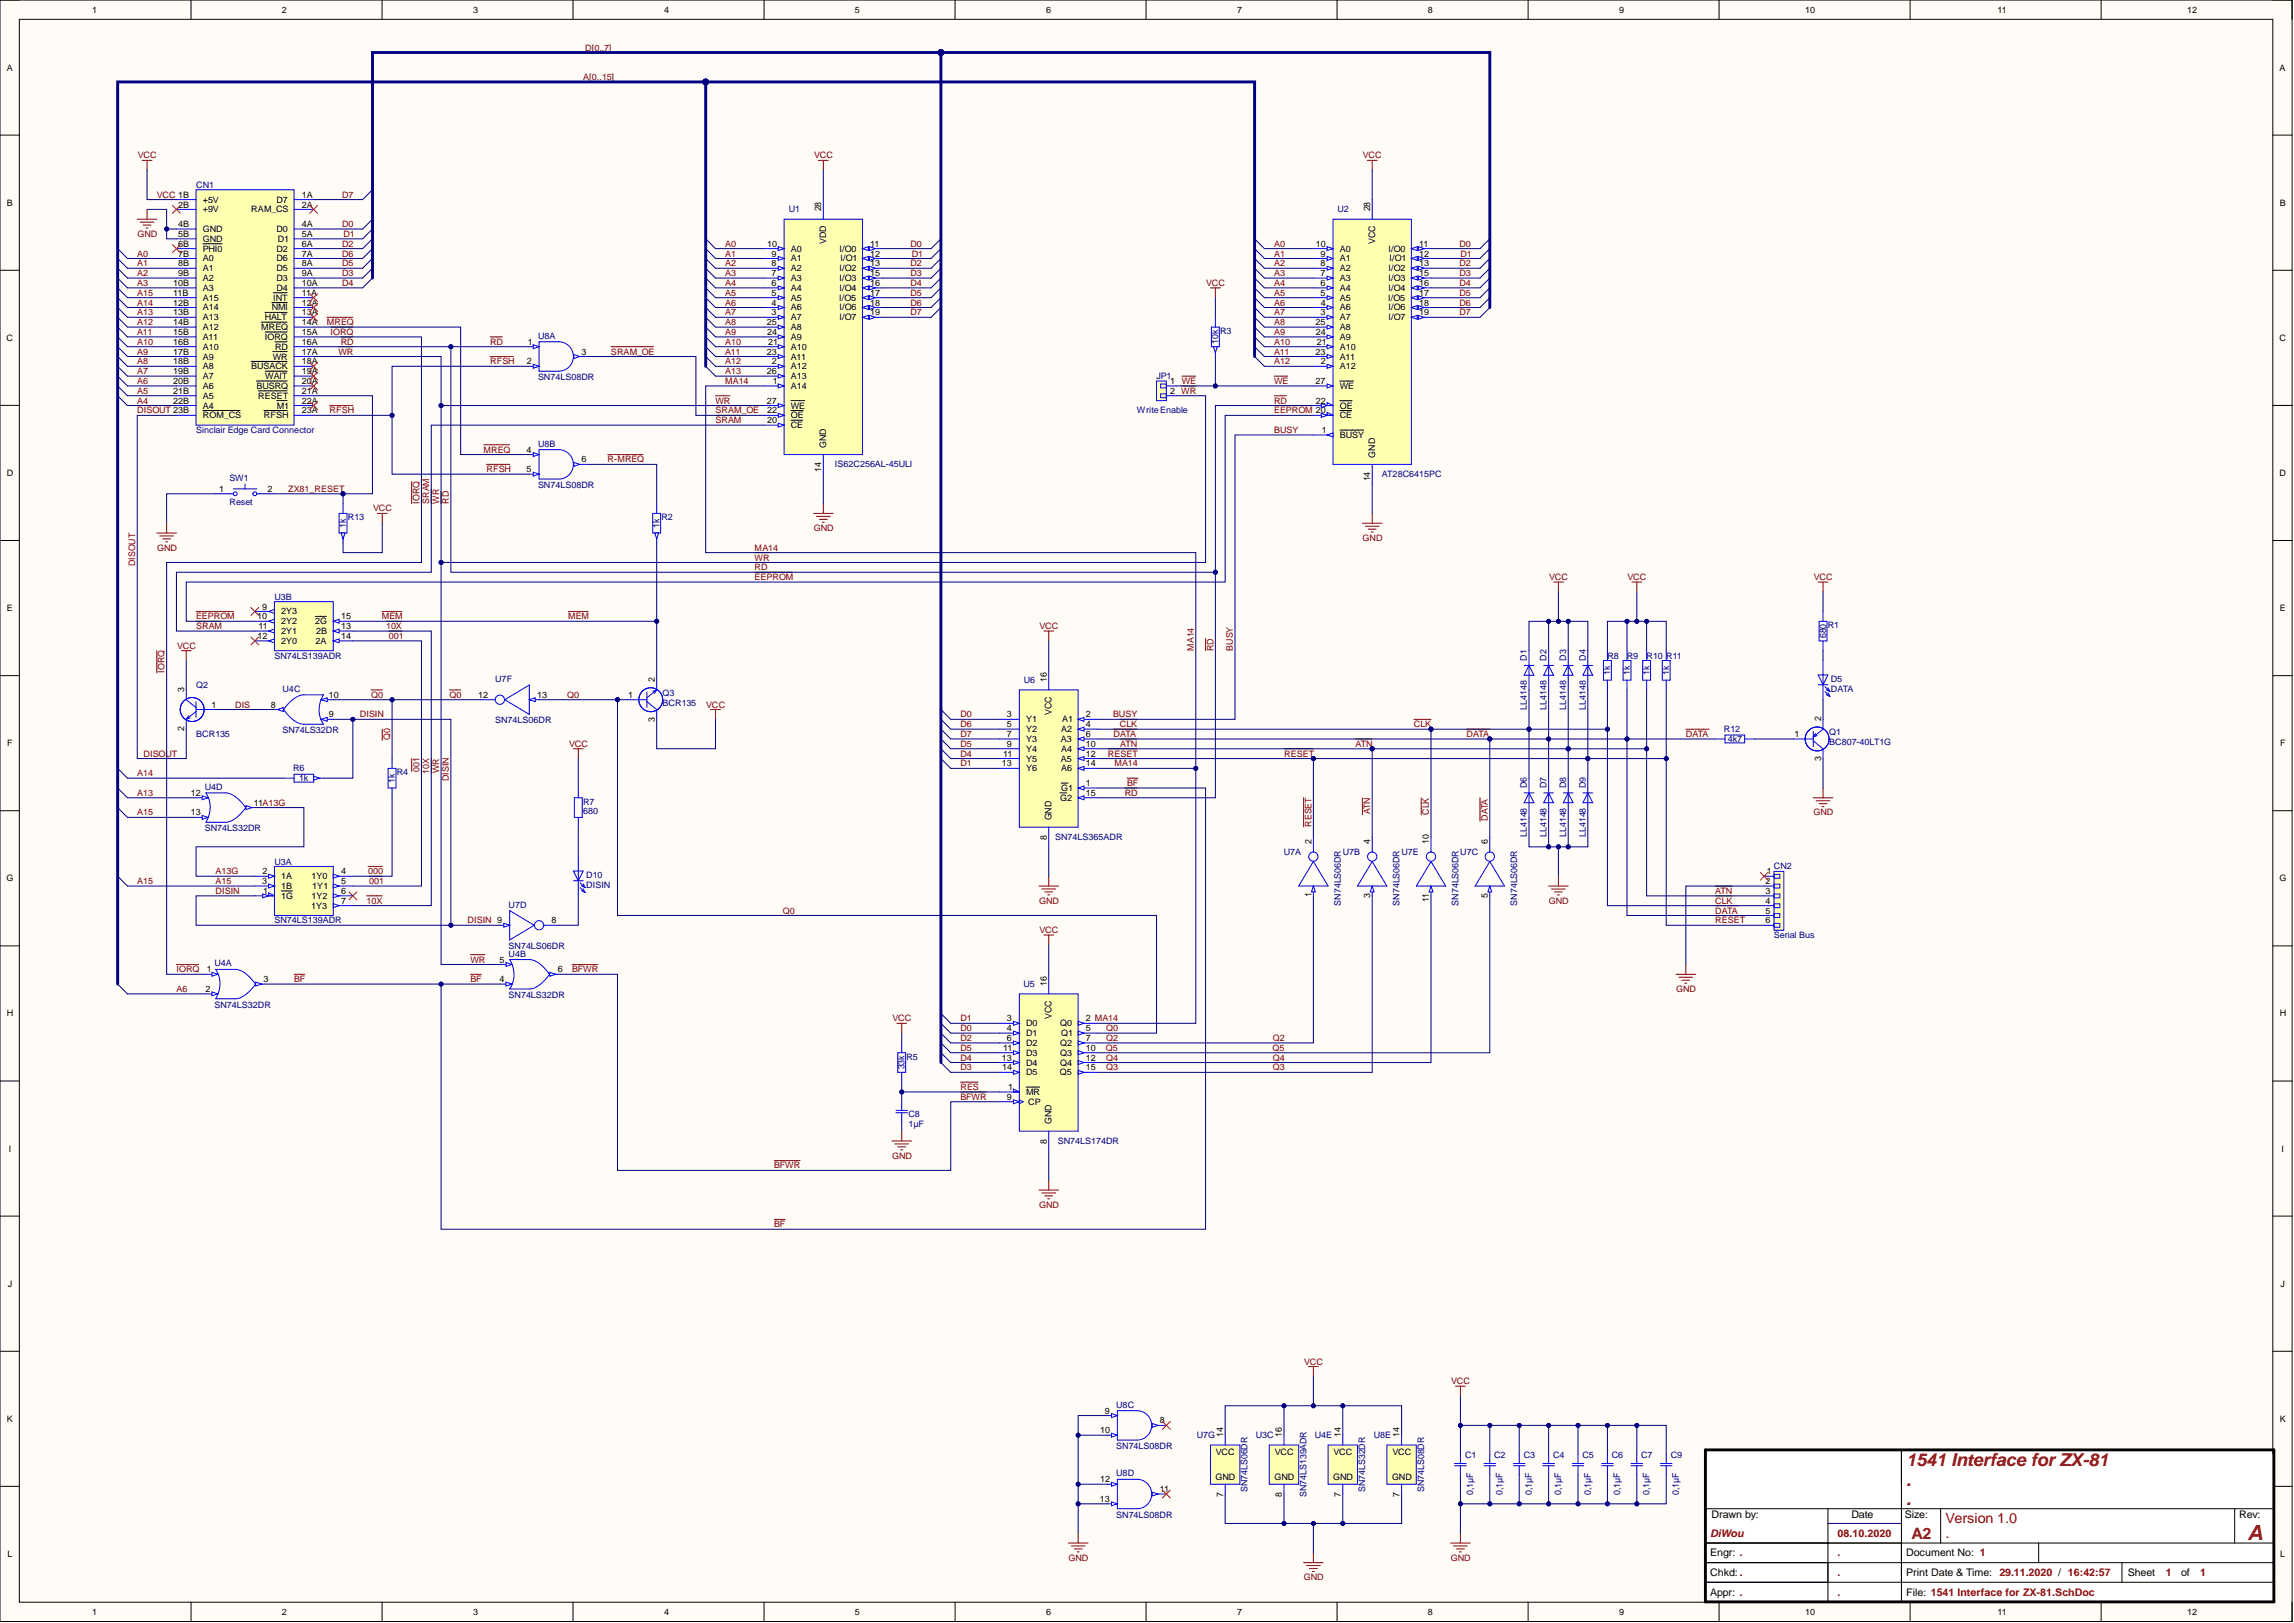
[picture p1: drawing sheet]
<svg xmlns="http://www.w3.org/2000/svg" width="594mm" height="420mm" viewBox="0 0 594 420" stroke-linecap="round" stroke-linejoin="round" font-family="sans-serif">
<defs><g id="words">
<text font-size="5.4" fill="#980000" x="581.6" y="398.8">A</text>
<g font-size="4.6" fill="#980000">
<text x="493.4" y="379.5">1541 Interface for ZX-81</text>
<text x="493.4" y="384.6">.</text>
<text x="493.4" y="389.6">.</text>
</g>
<text font-size="4.1" fill="#980000" x="494.7" y="398.4">A2</text>
<g font-size="3.6" fill="#980000">
<text x="503.5" y="394.4">Version 1.0</text>
<text x="503.5" y="398.2">.</text>
</g>
<g font-size="2.7">
<text x="443" y="393">Drawn by:</text>
<text x="479.2" y="393">Date</text>
<text x="493" y="393">Size:</text>
<text x="579.5" y="393">Rev:</text>
<text x="442.6" y="402.9">Engr: .</text>
<text x="493.4" y="402.9">Document No: 1</text>
<text x="442.6" y="408">Chkd:.</text>
<text x="442.6" y="413.1">Appr: .</text>
<text x="493.4" y="413.1">File: 1541 Interface for ZX-81.SchDoc</text>
<text x="493.4" y="408">Print Date &amp; Time: 29.11.2020 / 16:42:57</text>
<text x="550.7" y="408">Sheet</text>
<text x="564.5" y="408">of</text>
</g>
<g font-size="2.7" fill="#980000">
<text x="442.6" y="397.9">DiWou</text>
<text x="475.6" y="397.9">08.10.2020</text>
<text x="475.6" y="402.9">.</text>
<text x="475.6" y="408">.</text>
<text x="475.6" y="413.1">.</text>
<text x="560.6" y="408">1</text>
<text x="569.5" y="408">1</text>
</g>
<g font-size="2.3">
<text x="23.8" y="3.3">1</text>
<text x="73" y="3.3">2</text>
<text x="122.4" y="3.3">3</text>
<text x="171.9" y="3.3">4</text>
<text x="221.3" y="3.3">5</text>
<text x="270.7" y="3.3">6</text>
<text x="320.2" y="3.3">7</text>
<text x="369.6" y="3.3">8</text>
<text x="419" y="3.3">9</text>
<text x="467.2" y="3.3">10</text>
<text x="517" y="3.3">11</text>
<text x="566.1" y="3.3">12</text>
<text x="1.8" y="18.3">A</text>
<text x="589.9" y="18.3">A</text>
<text x="1.8" y="53.3">B</text>
<text x="46.1" y="53.7">2B</text>
<text x="52.5" y="52.5">+5V</text>
<text x="71.5" y="52.5">D7</text>
<text x="78.1" y="51.2">1A</text>
<text x="78.1" y="53.7">2A</text>
<text x="590" y="53.3">B</text>
<text x="46.1" y="58.8">4B</text>
<text x="52.5" y="55">+9V</text>
<text x="65" y="55">RAM_CS</text>
<text x="78.1" y="58.8">4A</text>
<text x="212.6" y="54.7" transform="rotate(-90 212.6 54.7)">28</text>
<text x="354.6" y="54.7" transform="rotate(-90 354.6 54.7)">28</text>
<text x="46.1" y="61.3">5B</text>
<text x="46.1" y="63.9">6B</text>
<text x="52.5" y="60.1">GND</text>
<text x="52.5" y="62.6">GND</text>
<text x="52.5" y="65.1">PHI0</text>
<text x="71.5" y="60.1">D0</text>
<text x="71.5" y="65.1">D2</text>
<text x="71.9" y="62.6">D1</text>
<text x="78.1" y="61.3">5A</text>
<text x="78.1" y="63.9">6A</text>
<text x="198.5" y="63.9">10</text>
<text x="204.7" y="65.1">A0</text>
<text x="213.8" y="63.2" transform="rotate(-90 213.8 63.2)">VDD</text>
<text x="217.3" y="65.1">I/O0</text>
<text x="225.3" y="63.9">11</text>
<text x="340.6" y="63.9">10</text>
<text x="346.8" y="65.1">A0</text>
<text x="355.9" y="63.2" transform="rotate(-90 355.9 63.2)">VCC</text>
<text x="359.4" y="65.1">I/O0</text>
<text x="367.3" y="63.9">11</text>
<text x="46.1" y="66.4">7B</text>
<text x="46.1" y="69">8B</text>
<text x="46.1" y="71.5">9B</text>
<text x="52.5" y="67.7">A0</text>
<text x="52.5" y="70.2">A1</text>
<text x="71.5" y="67.7">D6</text>
<text x="71.5" y="70.2">D5</text>
<text x="78.1" y="66.4">7A</text>
<text x="78.1" y="69">8A</text>
<text x="78.1" y="71.5">9A</text>
<text x="199.7" y="71.5">7</text>
<text x="199.7" y="69">8</text>
<text x="199.7" y="66.4">9</text>
<text x="204.7" y="70.2">A2</text>
<text x="204.7" y="67.7">A1</text>
<text x="217.3" y="70.2">I/O2</text>
<text x="217.6" y="67.7">I/O1</text>
<text x="225.3" y="66.4">12</text>
<text x="225.3" y="69">13</text>
<text x="225.3" y="71.5">15</text>
<text x="341.8" y="71.5">7</text>
<text x="341.8" y="69">8</text>
<text x="341.8" y="66.4">9</text>
<text x="346.8" y="70.2">A2</text>
<text x="346.8" y="67.7">A1</text>
<text x="359.4" y="70.2">I/O2</text>
<text x="359.6" y="67.7">I/O1</text>
<text x="367.3" y="66.4">12</text>
<text x="367.3" y="69">13</text>
<text x="367.3" y="71.5">15</text>
<text x="44.8" y="74">10B</text>
<text x="44.8" y="76.6">11B</text>
<text x="52.5" y="72.8">A2</text>
<text x="52.5" y="75.3">A3</text>
<text x="52.5" y="77.8">A15</text>
<text x="70.7" y="77.8">INT</text>
<text x="71.5" y="72.8">D3</text>
<text x="71.5" y="75.3">D4</text>
<text x="78.1" y="74">10A</text>
<text x="78.1" y="76.6">11A</text>
<text x="199.7" y="76.6">5</text>
<text x="199.7" y="74">6</text>
<text x="204.7" y="77.8">A5</text>
<text x="204.7" y="75.3">A4</text>
<text x="204.7" y="72.8">A3</text>
<text x="217.2" y="77.8">I/O5</text>
<text x="217.3" y="72.8">I/O3</text>
<text x="217.3" y="75.3">I/O4</text>
<text x="225.3" y="74">16</text>
<text x="225.3" y="76.6">17</text>
<text x="341.8" y="76.6">5</text>
<text x="341.8" y="74">6</text>
<text x="346.8" y="77.8">A5</text>
<text x="346.8" y="75.3">A4</text>
<text x="346.8" y="72.8">A3</text>
<text x="359.3" y="77.8">I/O5</text>
<text x="359.4" y="72.8">I/O3</text>
<text x="359.4" y="75.3">I/O4</text>
<text x="367.3" y="74">16</text>
<text x="367.3" y="76.6">17</text>
<text x="44.8" y="79.1">12B</text>
<text x="44.8" y="81.6">13B</text>
<text x="52.5" y="80.4">A14</text>
<text x="52.5" y="82.9">A13</text>
<text x="68.6" y="82.9">HALT</text>
<text x="70.3" y="80.4">NMI</text>
<text x="78.1" y="79.1">12A</text>
<text x="78.1" y="81.6">13A</text>
<text x="199.7" y="81.6">3</text>
<text x="199.7" y="79.1">4</text>
<text x="204.7" y="82.9">A7</text>
<text x="204.7" y="80.4">A6</text>
<text x="217.3" y="80.4">I/O6</text>
<text x="217.3" y="82.9">I/O7</text>
<text x="225.3" y="79.1">18</text>
<text x="225.3" y="81.6">19</text>
<text x="341.8" y="81.6">3</text>
<text x="341.9" y="79.1">4</text>
<text x="346.8" y="82.9">A7</text>
<text x="346.8" y="80.4">A6</text>
<text x="359.4" y="80.4">I/O6</text>
<text x="359.4" y="82.9">I/O7</text>
<text x="367.3" y="79.1">18</text>
<text x="367.3" y="81.6">19</text>
<text x="1.7" y="88.2">C</text>
<text x="44.8" y="84.2">14B</text>
<text x="44.8" y="86.7">15B</text>
<text x="44.8" y="89.3">16B</text>
<text x="52.5" y="85.5">A12</text>
<text x="52.5" y="88">A11</text>
<text x="67.6" y="85.5">MREQ</text>
<text x="68.6" y="88">IORQ</text>
<text x="78.1" y="84.2">14A</text>
<text x="78.1" y="86.7">15A</text>
<text x="78.1" y="89.3">16A</text>
<text x="136.6" y="89.3">1</text>
<text x="198.4" y="84.2">25</text>
<text x="198.5" y="86.7">24</text>
<text x="198.8" y="89.3">21</text>
<text x="204.7" y="88">A9</text>
<text x="204.7" y="85.5">A8</text>
<text x="340.5" y="84.2">25</text>
<text x="340.6" y="86.7">24</text>
<text x="340.8" y="89.3">21</text>
<text x="346.8" y="88">A9</text>
<text x="346.8" y="85.5">A8</text>
<text x="589.9" y="88.2">C</text>
<text x="44.8" y="91.8">17B</text>
<text x="44.8" y="94.3">18B</text>
<text x="52.5" y="90.5">A10</text>
<text x="52.5" y="93.1">A9</text>
<text x="52.5" y="95.6">A8</text>
<text x="65" y="95.6">BUSACK</text>
<text x="70.6" y="93.1">WR</text>
<text x="71.2" y="90.5">RD</text>
<text x="78.1" y="91.8">17A</text>
<text x="78.1" y="94.3">18A</text>
<text x="136.4" y="94.3">2</text>
<text x="150.5" y="91.8">3</text>
<text x="198.4" y="91.8">23</text>
<text x="199.8" y="94.3">2</text>
<text x="204.7" y="95.6">A12</text>
<text x="204.7" y="90.5">A10</text>
<text x="204.7" y="93.1">A11</text>
<text x="340.5" y="91.8">23</text>
<text x="341.9" y="94.3">2</text>
<text x="346.8" y="95.6">A12</text>
<text x="346.8" y="90.5">A10</text>
<text x="346.8" y="93.1">A11</text>
<text x="44.8" y="96.9">19B</text>
<text x="44.8" y="99.4">20B</text>
<text x="44.8" y="102">21B</text>
<text x="52.5" y="98.1">A7</text>
<text x="52.5" y="100.7">A6</text>
<text x="66.4" y="100.7">BUSRQ</text>
<text x="68.7" y="98.1">WAIT</text>
<text x="78.1" y="96.9">19A</text>
<text x="78.1" y="99.4">20A</text>
<text x="78.1" y="102">21A</text>
<text x="198.4" y="96.9">26</text>
<text x="200.1" y="99.4">1</text>
<text x="204.7" y="100.7">A14</text>
<text x="204.7" y="98.1">A13</text>
<text x="302.9" y="99.4">1</text>
<text x="302.9" y="102">2 WR</text>
<text x="340.5" y="99.4">27</text>
<text x="346.8" y="100.7">WE</text>
<text x="44.8" y="104.5">22B</text>
<text x="52.5" y="103.2">A5</text>
<text x="52.5" y="105.8">A4</text>
<text x="66.8" y="103.2">RESET</text>
<text x="71.6" y="105.8">M1</text>
<text x="78.1" y="104.5">22A</text>
<text x="78.1" y="107">23A</text>
<text x="198.4" y="104.5">27</text>
<text x="198.5" y="107">22</text>
<text x="204.7" y="105.8">WE</text>
<text x="340.6" y="104.5">22</text>
<text x="346.8" y="105.8">OE</text>
<text x="52.5" y="108.3">ROM_CS</text>
<text x="68.3" y="108.3">RFSH</text>
<text x="198.5" y="109.6">20</text>
<text x="204.7" y="110.8">CE</text>
<text x="204.7" y="108.3">OE</text>
<text x="342.1" y="112.1">1</text>
<text x="346.8" y="108.3">CE</text>
<text x="346.8" y="113.4">BUSY</text>
<text x="136.3" y="117.2">4</text>
<text x="150.5" y="119.7">6</text>
<text x="213.8" y="115.9" transform="rotate(-90 213.8 115.9)">GND</text>
<text x="355.9" y="118.5" transform="rotate(-90 355.9 118.5)">GND</text>
<text x="1.8" y="123.3">D</text>
<text x="136.3" y="122.3">5</text>
<text x="212.6" y="122.1" transform="rotate(-90 212.6 122.1)">14</text>
<text x="354.6" y="124.6" transform="rotate(-90 354.6 124.6)">14</text>
<text x="589.9" y="123.3">D</text>
<text x="56.7" y="127.3">1</text>
<text x="69.2" y="127.3">2</text>
<text x="1.8" y="158.2">E</text>
<text x="66.5" y="160.3">10</text>
<text x="67.8" y="157.8">9</text>
<text x="72.8" y="159.1">2Y3</text>
<text x="72.8" y="161.6">2Y2</text>
<text x="81.6" y="161.6">2G</text>
<text x="88.3" y="160.3">15</text>
<text x="590" y="158.2">E</text>
<text x="66.6" y="165.4">12</text>
<text x="66.9" y="162.9">11</text>
<text x="72.8" y="164.1">2Y1</text>
<text x="72.8" y="166.7">2Y0</text>
<text x="81.7" y="166.7">2A</text>
<text x="81.8" y="164.1">2B</text>
<text x="88.3" y="162.9">13</text>
<text x="88.3" y="165.4">14</text>
<text x="47.7" y="179.1" transform="rotate(-90 47.7 179.1)">3</text>
<text x="169.4" y="176.6" transform="rotate(-90 169.4 176.6)">2</text>
<text x="270.9" y="176.6" transform="rotate(-90 270.9 176.6)">16</text>
<text x="54.7" y="183.2">1</text>
<text x="70.1" y="183.2">8</text>
<text x="85.1" y="185.7">9</text>
<text x="85.1" y="180.6">10</text>
<text x="123.8" y="180.6">12</text>
<text x="139" y="180.6">13</text>
<text x="162.6" y="180.6">1</text>
<text x="260.6" y="185.7">3</text>
<text x="272.2" y="185" transform="rotate(-90 272.2 185)">VCC</text>
<text x="281.1" y="185.7">2</text>
<text x="47.7" y="189.4" transform="rotate(-90 47.7 189.4)">2</text>
<text x="169.4" y="186.9" transform="rotate(-90 169.4 186.9)">3</text>
<text x="260.6" y="188.3">5</text>
<text x="260.6" y="190.8">7</text>
<text x="265.6" y="187">Y1</text>
<text x="265.6" y="189.5">Y2</text>
<text x="274.6" y="189.5">A2</text>
<text x="274.9" y="187">A1</text>
<text x="281.1" y="188.3">4</text>
<text x="281.1" y="190.8">6</text>
<text x="464.5" y="190.8">1</text>
<text x="471.4" y="186.7" transform="rotate(-90 471.4 186.7)">2</text>
<text x="1.9" y="193.2">F</text>
<text x="259.7" y="195.9">11</text>
<text x="260.6" y="193.3">9</text>
<text x="265.6" y="192.1">Y3</text>
<text x="265.6" y="194.6">Y4</text>
<text x="265.6" y="197.1">Y5</text>
<text x="274.5" y="192.1">A3</text>
<text x="274.5" y="197.1">A5</text>
<text x="274.6" y="194.6">A4</text>
<text x="281.1" y="193.3">10</text>
<text x="281.1" y="195.9">12</text>
<text x="471.4" y="197.1" transform="rotate(-90 471.4 197.1)">3</text>
<text x="590.1" y="193.2">F</text>
<text x="259.3" y="198.4">13</text>
<text x="265.6" y="199.7">Y6</text>
<text x="274.6" y="199.7">A6</text>
<text x="281.1" y="203.5">1</text>
<text x="281.1" y="198.4">14</text>
<text x="49.4" y="206">12</text>
<text x="65.7" y="208.6">11A13G</text>
<text x="274.4" y="207.3">G2</text>
<text x="274.6" y="204.8">G1</text>
<text x="281.1" y="206">15</text>
<text x="49.4" y="211.1">13</text>
<text x="272.2" y="212.4" transform="rotate(-90 272.2 212.4)">GND</text>
<text x="270.9" y="217.4" transform="rotate(-90 270.9 217.4)">8</text>
<text x="339.4" y="218.6" transform="rotate(-90 339.4 218.6)">2</text>
<text x="354.6" y="218.6" transform="rotate(-90 354.6 218.6)">4</text>
<text x="369.8" y="218.6" transform="rotate(-90 369.8 218.6)">10</text>
<text x="385.1" y="218.6" transform="rotate(-90 385.1 218.6)">6</text>
<text x="67.9" y="226.3">2</text>
<text x="72.8" y="227.6">1A</text>
<text x="80.6" y="227.6">1Y0</text>
<text x="88.3" y="226.3">4</text>
<text x="457.3" y="226.3">1</text>
<text x="1.7" y="228.2">G</text>
<text x="67.8" y="228.9">3</text>
<text x="68.2" y="231.4">1</text>
<text x="72.8" y="232.7">1G</text>
<text x="72.8" y="230.1">1B</text>
<text x="80.6" y="232.7">1Y2</text>
<text x="80.8" y="230.1">1Y1</text>
<text x="88.3" y="228.9">5</text>
<text x="88.3" y="231.4">6</text>
<text x="88.3" y="234">7</text>
<text x="339.4" y="232.3" transform="rotate(-90 339.4 232.3)">1</text>
<text x="354.6" y="232.6" transform="rotate(-90 354.6 232.6)">3</text>
<text x="369.8" y="233.5" transform="rotate(-90 369.8 233.5)">11</text>
<text x="385.1" y="232.6" transform="rotate(-90 385.1 232.6)">5</text>
<text x="456.9" y="228.9">2</text>
<text x="456.9" y="231.4">3</text>
<text x="456.9" y="234">4</text>
<text x="589.9" y="228.2">G</text>
<text x="80.5" y="235.2">1Y3</text>
<text x="142.7" y="239">8</text>
<text x="456.9" y="236.5">5</text>
<text x="456.9" y="239">6</text>
<text x="53.5" y="251.7">1</text>
<text x="129.3" y="249.2">5</text>
<text x="144.3" y="251.7">6</text>
<text x="53.2" y="256.8">2</text>
<text x="68.2" y="254.3">3</text>
<text x="129.3" y="254.3">4</text>
<text x="270.9" y="255.3" transform="rotate(-90 270.9 255.3)">16</text>
<text x="1.8" y="263.1">H</text>
<text x="272.2" y="263.7" transform="rotate(-90 272.2 263.7)">VCC</text>
<text x="590" y="263.1">H</text>
<text x="260.6" y="264.4">3</text>
<text x="260.6" y="267">4</text>
<text x="260.6" y="269.5">6</text>
<text x="265.6" y="265.7">D0</text>
<text x="265.6" y="268.2">D1</text>
<text x="274.4" y="265.7">Q0</text>
<text x="274.6" y="268.2">Q1</text>
<text x="281.1" y="264.4">2 MA14</text>
<text x="281.1" y="267">5</text>
<text x="281.1" y="269.5">7</text>
<text x="259.3" y="274.6">13</text>
<text x="259.7" y="272">11</text>
<text x="265.6" y="270.8">D2</text>
<text x="265.6" y="273.3">D3</text>
<text x="265.6" y="275.8">D4</text>
<text x="274.4" y="270.8">Q2</text>
<text x="274.4" y="273.3">Q3</text>
<text x="274.4" y="275.8">Q4</text>
<text x="281.1" y="272">10</text>
<text x="281.1" y="274.6">12</text>
<text x="259.4" y="277.1">14</text>
<text x="265.6" y="278.4">D5</text>
<text x="274.3" y="278.4">Q5</text>
<text x="281.1" y="277.1">15</text>
<text x="260.6" y="284.7">9</text>
<text x="260.9" y="282.2">1</text>
<text x="265.6" y="283.5">MR</text>
<text x="266.1" y="286">CP</text>
<text x="272.2" y="291.1" transform="rotate(-90 272.2 291.1)">GND</text>
<text x="2.3" y="298.2">I</text>
<text x="270.9" y="296.1" transform="rotate(-90 270.9 296.1)">8</text>
<text x="590.5" y="298.2">I</text>
<text x="2" y="333.1">J</text>
<text x="590.3" y="333.1">J</text>
<text x="286" y="366">9</text>
<text x="1.8" y="368.1">K</text>
<text x="284.8" y="371">10</text>
<text x="300.2" y="368.5">8</text>
<text x="590" y="368.1">K</text>
<text x="314.7" y="376.6">VCC</text>
<text x="316.6" y="372" transform="rotate(-90 316.6 372)">14</text>
<text x="329.9" y="376.6">VCC</text>
<text x="331.8" y="372" transform="rotate(-90 331.8 372)">16</text>
<text x="345.1" y="376.6">VCC</text>
<text x="347" y="372" transform="rotate(-90 347 372)">14</text>
<text x="360.4" y="376.6">VCC</text>
<text x="362.2" y="372" transform="rotate(-90 362.2 372)">14</text>
<text x="284.8" y="383.7">12</text>
<text x="314.6" y="383.2">GND</text>
<text x="329.8" y="383.2">GND</text>
<text x="345.1" y="383.2">GND</text>
<text x="360.3" y="383.2">GND</text>
<text x="284.7" y="388.8">13</text>
<text x="300.2" y="386.3">11</text>
<text x="316.6" y="387.4" transform="rotate(-90 316.6 387.4)">7</text>
<text x="331.8" y="387.4" transform="rotate(-90 331.8 387.4)">8</text>
<text x="347" y="387.4" transform="rotate(-90 347 387.4)">7</text>
<text x="362.2" y="387.4" transform="rotate(-90 362.2 387.4)">7</text>
<text x="1.9" y="403.1">L</text>
<text x="590.1" y="403.1">L</text>
<text x="23.8" y="418.1">1</text>
<text x="73" y="418.1">2</text>
<text x="122.4" y="418.1">3</text>
<text x="171.9" y="418.1">4</text>
<text x="221.3" y="418.1">5</text>
<text x="270.7" y="418.1">6</text>
<text x="320.2" y="418.1">7</text>
<text x="369.6" y="418.1">8</text>
<text x="419" y="418.1">9</text>
<text x="467.2" y="418.1">10</text>
<text x="517" y="418.1">11</text>
<text x="566.1" y="418.1">12</text>
</g>
<g font-size="2.3" fill="#800000">
<text x="151.4" y="13.1">D[0..7]</text>
<text x="150.9" y="20.7">A[0..15]</text>
<text x="35.7" y="41">VCC</text>
<text x="210.7" y="41">VCC</text>
<text x="352.8" y="41">VCC</text>
<text x="40.6" y="51.2">VCC 1B</text>
<text x="88.5" y="51.2">D7</text>
<text x="88.5" y="58.8">D0</text>
<text x="35.6" y="61.3">GND</text>
<text x="88.5" y="63.9">D2</text>
<text x="88.9" y="61.3">D1</text>
<text x="187.7" y="63.9">A0</text>
<text x="235.7" y="63.9">D0</text>
<text x="329.8" y="63.9">A0</text>
<text x="377.7" y="63.9">D0</text>
<text x="35.5" y="66.4">A0</text>
<text x="35.5" y="69">A1</text>
<text x="35.5" y="71.5">A2</text>
<text x="88.5" y="71.5">D3</text>
<text x="88.5" y="69">D5</text>
<text x="88.5" y="66.4">D6</text>
<text x="187.7" y="66.4">A1</text>
<text x="187.7" y="69">A2</text>
<text x="187.7" y="71.5">A3</text>
<text x="235.7" y="69">D2</text>
<text x="235.7" y="71.5">D3</text>
<text x="236" y="66.4">D1</text>
<text x="329.8" y="66.4">A1</text>
<text x="329.8" y="69">A2</text>
<text x="329.8" y="71.5">A3</text>
<text x="377.7" y="69">D2</text>
<text x="377.7" y="71.5">D3</text>
<text x="378" y="66.4">D1</text>
<text x="35.5" y="74">A3</text>
<text x="35.5" y="76.6">A15</text>
<text x="88.5" y="74">D4</text>
<text x="187.7" y="74">A4</text>
<text x="187.7" y="76.6">A5</text>
<text x="235.7" y="74">D4</text>
<text x="235.7" y="76.6">D5</text>
<text x="312.2" y="74">VCC</text>
<text x="329.8" y="74">A4</text>
<text x="329.8" y="76.6">A5</text>
<text x="377.7" y="74">D4</text>
<text x="377.7" y="76.6">D5</text>
<text x="35.5" y="81.6">A13</text>
<text x="35.5" y="79.1">A14</text>
<text x="187.7" y="79.1">A6</text>
<text x="187.7" y="81.6">A7</text>
<text x="235.7" y="79.1">D6</text>
<text x="235.7" y="81.6">D7</text>
<text x="329.8" y="79.1">A6</text>
<text x="329.8" y="81.6">A7</text>
<text x="377.7" y="79.1">D6</text>
<text x="377.7" y="81.6">D7</text>
<text x="35.5" y="89.3">A10</text>
<text x="35.5" y="86.7">A11</text>
<text x="35.5" y="84.2">A12</text>
<text x="84.6" y="84.2">MREQ</text>
<text x="85.6" y="86.7">IORQ</text>
<text x="88.2" y="89.3">RD</text>
<text x="126.8" y="89.3">RD</text>
<text x="187.7" y="84.2">A8</text>
<text x="187.7" y="86.7">A9</text>
<text x="187.7" y="89.3">A10</text>
<text x="329.8" y="84.2">A8</text>
<text x="329.8" y="86.7">A9</text>
<text x="329.8" y="89.3">A10</text>
<text x="35.5" y="94.3">A8</text>
<text x="35.5" y="91.8">A9</text>
<text x="87.6" y="91.8">WR</text>
<text x="126.8" y="94.3">RFSH</text>
<text x="158.1" y="91.8">SRAM_OE</text>
<text x="187.7" y="91.8">A11</text>
<text x="187.7" y="94.3">A12</text>
<text x="329.8" y="91.8">A11</text>
<text x="329.8" y="94.3">A12</text>
<text x="35.5" y="102">A5</text>
<text x="35.5" y="99.4">A6</text>
<text x="35.5" y="96.9">A7</text>
<text x="187.7" y="96.9">A13</text>
<text x="187.7" y="99.4">MA14</text>
<text x="305.9" y="99.4">WE</text>
<text x="329.8" y="99.4">WE</text>
<text x="35.5" y="104.5">A4</text>
<text x="35.5" y="107">DISOUT 23B</text>
<text x="85.3" y="107">RFSH</text>
<text x="185.2" y="104.5">WR</text>
<text x="185.2" y="107">SRAM_OE</text>
<text x="329.8" y="104.5">RD</text>
<text x="329.8" y="107">EEPROM 20</text>
<text x="185.2" y="109.6">SRAM</text>
<text x="329.8" y="112.1">BUSY</text>
<text x="125.1" y="117.2">MREQ</text>
<text x="157.3" y="119.7">R-MREQ</text>
<text x="125.9" y="122.3">RFSH</text>
<text x="74.6" y="127.3">ZX81_RESET</text>
<text x="108.6" y="130.4" transform="rotate(-90 108.6 130.4)">IORQ</text>
<text x="111.1" y="130.4" transform="rotate(-90 111.1 130.4)">SRAM</text>
<text x="113.6" y="130.4" transform="rotate(-90 113.6 130.4)">WR</text>
<text x="116.2" y="130.4" transform="rotate(-90 116.2 130.4)">RD</text>
<text x="96.6" y="132.4">VCC</text>
<text x="210.6" y="137.5">GND</text>
<text x="40.7" y="142.6">GND</text>
<text x="195.3" y="142.6">MA14</text>
<text x="352.7" y="140">GND</text>
<text x="35" y="146.5" transform="rotate(-90 35 146.5)">DISOUT</text>
<text x="195.3" y="147.6">RD</text>
<text x="195.3" y="145.1">WR</text>
<text x="195.3" y="150.2">EEPROM</text>
<text x="401" y="150.2">VCC</text>
<text x="421.2" y="150.2">VCC</text>
<text x="469.4" y="150.2">VCC</text>
<text x="50.7" y="160.3">EEPROM</text>
<text x="98.8" y="160.3">MEM</text>
<text x="147" y="160.3">MEM</text>
<text x="45.8" y="168">VCC</text>
<text x="50.7" y="162.9">SRAM</text>
<text x="99.9" y="162.9">10X</text>
<text x="100.6" y="165.4">001</text>
<text x="269.1" y="162.9">VCC</text>
<text x="309" y="168.5" transform="rotate(-90 309 168.5)">MA14</text>
<text x="314" y="168.5" transform="rotate(-90 314 168.5)">RD</text>
<text x="319.1" y="168.5" transform="rotate(-90 319.1 168.5)">BUSY</text>
<text x="42.6" y="174.1" transform="rotate(-90 42.6 174.1)">IORQ</text>
<text x="60.9" y="183.2">DIS</text>
<text x="93.1" y="185.7">DISIN</text>
<text x="96.1" y="180.6">Q0</text>
<text x="116.3" y="180.6">Q0</text>
<text x="146.8" y="180.6">Q0</text>
<text x="182.8" y="183.2">VCC</text>
<text x="248.6" y="185.7">D0</text>
<text x="288.1" y="185.7">BUSY</text>
<text x="101" y="191.6" transform="rotate(-90 101 191.6)">Q0</text>
<text x="248.6" y="188.3">D6</text>
<text x="248.6" y="190.8">D7</text>
<text x="288.2" y="190.8">DATA</text>
<text x="289.9" y="188.3">CLK</text>
<text x="365.9" y="188.3">CLK</text>
<text x="379.6" y="190.8">DATA</text>
<text x="436.3" y="190.8">DATA</text>
<text x="37.1" y="195.9">DISOUT</text>
<text x="147.3" y="193.3">VCC</text>
<text x="248.6" y="195.9">D4</text>
<text x="248.6" y="193.3">D5</text>
<text x="286.7" y="195.9">RESET</text>
<text x="289.9" y="193.3">ATN</text>
<text x="332.4" y="195.9">RESET</text>
<text x="350.8" y="193.3">ATN</text>
<text x="35.5" y="201">A14</text>
<text x="108.6" y="199.8" transform="rotate(-90 108.6 199.8)">001</text>
<text x="111.1" y="200.4" transform="rotate(-90 111.1 200.4)">10X</text>
<text x="113.6" y="200.1" transform="rotate(-90 113.6 200.1)">WR</text>
<text x="116.2" y="202.2" transform="rotate(-90 116.2 202.2)">DISIN</text>
<text x="248.6" y="198.4">D1</text>
<text x="288.4" y="198.4">MA14</text>
<text x="291.7" y="203.5">BF</text>
<text x="35.5" y="206">A13</text>
<text x="291.1" y="206">RD</text>
<text x="35.5" y="211.1">A15</text>
<text x="339.4" y="214.1" transform="rotate(-90 339.4 214.1)">RESET</text>
<text x="354.6" y="210.9" transform="rotate(-90 354.6 210.9)">ATN</text>
<text x="369.8" y="210.9" transform="rotate(-90 369.8 210.9)">CLK</text>
<text x="385.1" y="212.5" transform="rotate(-90 385.1 212.5)">DATA</text>
<text x="469.4" y="211.1">GND</text>
<text x="55.8" y="226.3">A13G</text>
<text x="95.3" y="226.3">000</text>
<text x="35.5" y="228.9">A15</text>
<text x="55.8" y="228.9">A15</text>
<text x="55.8" y="231.4">DISIN</text>
<text x="94.9" y="234">10X</text>
<text x="95.5" y="228.9">001</text>
<text x="269" y="234">GND</text>
<text x="400.9" y="234">GND</text>
<text x="443.9" y="234">CLK</text>
<text x="443.9" y="231.4">ATN</text>
<text x="121" y="239">DISIN 9</text>
<text x="202.6" y="236.5">Q0</text>
<text x="443.9" y="236.5">DATA</text>
<text x="443.9" y="239">RESET</text>
<text x="269.1" y="241.6">VCC</text>
<text x="45.7" y="251.7">IORQ</text>
<text x="121.8" y="249.2">WR</text>
<text x="148.1" y="251.7">BFWR</text>
<text x="45.7" y="256.8">A6</text>
<text x="76.1" y="254.3">BF</text>
<text x="121.8" y="254.3">BF</text>
<text x="433.8" y="256.8">GND</text>
<text x="231" y="264.4">VCC</text>
<text x="248.6" y="267">D0</text>
<text x="248.6" y="264.4">D1</text>
<text x="248.6" y="269.5">D2</text>
<text x="286.3" y="267">Q0</text>
<text x="286.3" y="269.5">Q2</text>
<text x="329.4" y="269.5">Q2</text>
<text x="248.6" y="274.6">D4</text>
<text x="248.6" y="272">D5</text>
<text x="286.2" y="272">Q5</text>
<text x="286.3" y="274.6">Q4</text>
<text x="329.3" y="272">Q5</text>
<text x="329.4" y="274.6">Q4</text>
<text x="248.6" y="277.1">D3</text>
<text x="286.3" y="277.1">Q3</text>
<text x="329.4" y="277.1">Q3</text>
<text x="248.6" y="282.2">RES</text>
<text x="248.6" y="284.7">BFWR</text>
<text x="230.9" y="300">GND</text>
<text x="200.4" y="302.5">BFWR</text>
<text x="200.4" y="317.7">BF</text>
<text x="269" y="312.6">GND</text>
<text x="337.5" y="353.3">VCC</text>
<text x="375.6" y="358.3">VCC</text>
<text x="276.6" y="404">GND</text>
<text x="375.5" y="404">GND</text>
<text x="337.5" y="409.1">GND</text>
</g>
<g font-size="2.3" fill="#000080">
<text x="50.7" y="48.6">CN1</text>
<text x="204.2" y="55">U1</text>
<text x="346.2" y="55">U2</text>
<text x="139.3" y="87.7">U8A</text>
<text x="315.3" y="89" transform="rotate(-90 315.3 89)">10k</text>
<text x="315.8" y="86.5">R3</text>
<text x="139.3" y="98.4">SN74LS08DR</text>
<text x="299.3" y="98.1">JP1</text>
<text x="294.2" y="107">WriteEnable</text>
<text x="50.7" y="112.1">Sinclair Edge Card Connector</text>
<text x="139.3" y="115.7">U8B</text>
<text x="59.4" y="124.5">SW1</text>
<text x="216" y="121">IS62C256AL-45ULI</text>
<text x="357.7" y="123.5">AT28C6415PC</text>
<text x="59.4" y="130.6">Reset</text>
<text x="139.3" y="126.3">SN74LS08DR</text>
<text x="89.5" y="136.6" transform="rotate(-90 89.5 136.6)">1k</text>
<text x="90.1" y="134.7">R13</text>
<text x="170.7" y="136.6" transform="rotate(-90 170.7 136.6)">1k</text>
<text x="171.2" y="134.7">R2</text>
<text x="71" y="155.3">U3B</text>
<text x="472.7" y="165.2" transform="rotate(-90 472.7 165.2)">680</text>
<text x="473.1" y="162.6">R1</text>
<text x="71" y="170.5">SN74LS139ADR</text>
<text x="395.2" y="171" transform="rotate(-90 395.2 171)">D1</text>
<text x="400.3" y="171" transform="rotate(-90 400.3 171)">D2</text>
<text x="405.4" y="171" transform="rotate(-90 405.4 171)">D3</text>
<text x="410.4" y="171" transform="rotate(-90 410.4 171)">D4</text>
<text x="416" y="170.5">R8</text>
<text x="421.1" y="170.5">R9</text>
<text x="426.2" y="170.5">R10 R11</text>
<text x="50.7" y="178.1">Q2</text>
<text x="73.1" y="179.1">U4C</text>
<text x="128.2" y="176.6">U7F</text>
<text x="265" y="176.8">U6</text>
<text x="416.8" y="174.7" transform="rotate(-90 416.8 174.7)">1k</text>
<text x="421.8" y="174.7" transform="rotate(-90 421.8 174.7)">1k</text>
<text x="426.9" y="174.7" transform="rotate(-90 426.9 174.7)">1k</text>
<text x="432" y="174.7" transform="rotate(-90 432 174.7)">1k</text>
<text x="473.8" y="176.5">D5</text>
<text x="473.8" y="179">DATA</text>
<text x="171.5" y="180.1">Q3</text>
<text x="171.5" y="182.7">BCR135</text>
<text x="395.2" y="183.7" transform="rotate(-90 395.2 183.7)">LL4148</text>
<text x="400.3" y="183.7" transform="rotate(-90 400.3 183.7)">LL4148</text>
<text x="405.4" y="183.7" transform="rotate(-90 405.4 183.7)">LL4148</text>
<text x="410.4" y="183.7" transform="rotate(-90 410.4 183.7)">LL4148</text>
<text x="50.7" y="190.8">BCR135</text>
<text x="73.1" y="189.8">SN74LS32DR</text>
<text x="128.2" y="187.2">SN74LS06DR</text>
<text x="446.2" y="189.5">R12</text>
<text x="473.4" y="190.3">Q1</text>
<text x="447.2" y="192.1">4k7</text>
<text x="473.4" y="192.8">BC807-40LT1G</text>
<text x="75.8" y="199.7">R6</text>
<text x="77.5" y="202.2">1k</text>
<text x="102.2" y="202.6" transform="rotate(-90 102.2 202.6)">1k</text>
<text x="102.7" y="200.7">R4</text>
<text x="395.2" y="204" transform="rotate(-90 395.2 204)">D6</text>
<text x="400.3" y="204" transform="rotate(-90 400.3 204)">D7</text>
<text x="405.4" y="204" transform="rotate(-90 405.4 204)">D8</text>
<text x="410.4" y="204" transform="rotate(-90 410.4 204)">D9</text>
<text x="53" y="204.5">U4D</text>
<text x="150.9" y="208.3">R7</text>
<text x="53" y="215.2">SN74LS32DR</text>
<text x="150.9" y="210.9">680</text>
<text x="273.1" y="217.5">SN74LS365ADR</text>
<text x="332.3" y="221.3">U7A</text>
<text x="347.5" y="221.3">U7B</text>
<text x="362.7" y="221.3">U7E</text>
<text x="378" y="221.3">U7C</text>
<text x="395.2" y="216.7" transform="rotate(-90 395.2 216.7)">LL4148</text>
<text x="400.3" y="216.7" transform="rotate(-90 400.3 216.7)">LL4148</text>
<text x="405.4" y="216.7" transform="rotate(-90 405.4 216.7)">LL4148</text>
<text x="410.4" y="216.7" transform="rotate(-90 410.4 216.7)">LL4148</text>
<text x="71" y="223.8">U3A</text>
<text x="151.7" y="227.3">D10</text>
<text x="459.1" y="225.1">CN2</text>
<text x="151.7" y="229.8">DISIN</text>
<text x="71" y="239">SN74LS139ADR</text>
<text x="131.7" y="235">U7D</text>
<text x="347" y="234.5" transform="rotate(-90 347 234.5)">SN74LS06DR</text>
<text x="362.2" y="234.5" transform="rotate(-90 362.2 234.5)">SN74LS06DR</text>
<text x="377.4" y="234.5" transform="rotate(-90 377.4 234.5)">SN74LS06DR</text>
<text x="392.7" y="234.5" transform="rotate(-90 392.7 234.5)">SN74LS06DR</text>
<text x="131.7" y="245.6">SN74LS06DR</text>
<text x="459.1" y="242.8">Serial Bus</text>
<text x="55.6" y="250.2">U4A</text>
<text x="131.7" y="247.7">U4B</text>
<text x="264.9" y="255.5">U5</text>
<text x="55.6" y="260.9">SN74LS32DR</text>
<text x="131.7" y="258.3">SN74LS32DR</text>
<text x="234.6" y="274.3">R5</text>
<text x="234.1" y="276.9" transform="rotate(-90 234.1 276.9)">33k</text>
<text x="235.1" y="289.3">C8</text>
<text x="235.1" y="291.8">1µF</text>
<text x="273.8" y="296.1">SN74LS174DR</text>
<text x="288.9" y="364.4">U8C</text>
<text x="288.9" y="375.1">SN74LS08DR</text>
<text x="309.7" y="372.3">U7G</text>
<text x="325" y="372.3">U3C</text>
<text x="340.3" y="372.3">U4E</text>
<text x="355.5" y="372.3">U8E</text>
<text x="379.2" y="377.4">C1</text>
<text x="386.8" y="377.4">C2</text>
<text x="394.4" y="377.4">C3</text>
<text x="402" y="377.4">C4</text>
<text x="409.6" y="377.4">C5</text>
<text x="417.2" y="377.4">C6</text>
<text x="424.8" y="377.4">C7</text>
<text x="432.4" y="377.4">C9</text>
<text x="288.9" y="382.2">U8D</text>
<text x="322.9" y="386.3" transform="rotate(-90 322.9 386.3)">SN74LS06DR</text>
<text x="338.1" y="387.6" transform="rotate(-90 338.1 387.6)">SN74LS139ADR</text>
<text x="353.4" y="386.3" transform="rotate(-90 353.4 386.3)">SN74LS32DR</text>
<text x="368.6" y="386.3" transform="rotate(-90 368.6 386.3)">SN74LS08DR</text>
<text x="381.3" y="387.1" transform="rotate(-90 381.3 387.1)">0,1µF</text>
<text x="388.9" y="387.1" transform="rotate(-90 388.9 387.1)">0,1µF</text>
<text x="396.5" y="387.1" transform="rotate(-90 396.5 387.1)">0,1µF</text>
<text x="404.1" y="387.1" transform="rotate(-90 404.1 387.1)">0,1µF</text>
<text x="411.7" y="387.1" transform="rotate(-90 411.7 387.1)">0,1µF</text>
<text x="419.3" y="387.1" transform="rotate(-90 419.3 387.1)">0,1µF</text>
<text x="426.9" y="387.1" transform="rotate(-90 426.9 387.1)">0,1µF</text>
<text x="434.5" y="387.1" transform="rotate(-90 434.5 387.1)">0,1µF</text>
<text x="288.9" y="392.9">SN74LS08DR</text>
</g>
</g></defs>
<path d="M0 0h593.2v419.8h-593.2z" fill-rule="evenodd" fill="#fffcf8"/>
<path d="M0 0h593.2v419.8h-593.2z" fill="none" stroke="#000" stroke-width=".26"/>
<path d="M5 5h583.2v409.8h-583.2z" fill-rule="evenodd" fill="#fffcf8"/>
<g fill="none" stroke="#000" stroke-width=".26">
<path d="M0 0h5M5 5h583.2v409.8h-583.2zM49.4 0v5M98.9 0v5M148.3 0v5M197.8 0v5M247.2 0v5M296.6 0v5M346.1 0v5M395.5 0v5M444.9 0v5M494.4 0v5"/>
<path d="M543.8 0v5M588.2 0h5v5M0 35h5M588.2 35h5M0 70h5M588.2 70h5M0 104.9h5M588.2 105h5M0 139.9h5M588.2 139.9h5M0 174.9h5M588.2 174.9h5"/>
<path d="M0 209.9h5M588.2 209.9h5M0 244.9h5M588.2 244.9h5M0 279.8h5M588.2 279.9h5M0 314.8h5M588.2 314.8h5M0 349.8h5M588.2 349.8h5M0 384.8h5M588.2 384.8h5"/>
<path d="M49.4 414.8v5M98.9 414.8v5M148.3 414.8v5M197.8 414.8v5M247.2 414.8v5M296.6 414.8v5M346.1 414.8v5M395.5 414.8v5M444.9 414.8v5M494.4 414.8v5M543.8 414.8v5M593.2 414.8v5"/>
</g>
<path d="M441.4 376.6h147.1v38.1h-147.1z" fill-rule="evenodd" fill="#fff"/>
<path d="M441.4 376.6h147.1v38.1h-147.1z" fill="none" stroke="#fff" stroke-width=".26"/>
<path d="M492.1 375.3v39.4M441.4 399.5h147.1M473.1 390.6v24.1M502.3 390.6v8.9M527.6 399.5v5M578.4 390.6v8.9M588.5 390.6h-147.1v19h147.1M441.4 404.5h147.1M549.2 404.5v5.1" fill="none" stroke="#000" stroke-width=".26"/>
<path d="M441.4 375.3h147.1v39.4h-147.1z" fill="none" stroke="#000" stroke-width=".75"/>
<path d="M30.5 204l2.5 2.5M30.5 209.1l2.5 2.5M30.5 226.8l2.5 2.6M473.1 394.4h19" fill="none" stroke="#000080" stroke-width=".26"/>
<g fill="none" stroke="#800000" stroke-width=".26">
<path d="M211.8 41.5h2.6M213.1 41.5v2.6M305.7 99.9h3.8M111.6 126.6v3.8M50.7 158.3h9.7M98.9 158.3h5.1M147.1 158.3h5.1M195.3 145.6h3.2M195.3 143.1h3.8M40.6 168.4v5.8M46.9 168.4h2.6M48.2 168.4v2.6"/>
<path d="M50.7 160.8h6.4M96 178.6h2.9M100 160.8h4M100.6 163.4h3.4M98.9 188.8v2.9M106.5 196.4v3.3M332.4 193.8h7.5M337.4 206.5v7.6M352.6 206.5v4.4M367.8 206.5v4.4M383.1 206.5v6.1M94.9 231.9h4"/>
<path d="M95.3 224.3h3.6M95.6 226.8h3.3M45.7 249.7h5.7M76.1 252.2h2.8M121.8 247.1h3.7M148.1 249.7h6.6M338.7 353.8h2.5M339.9 353.8v2.5M337.4 404.5h5.1M338.2 405.3h3.5M338.9 406.1h2M339.7 406.8h.5"/>
<path d="M339.9 402v2.5"/>
</g>
<path d="M64.9 157.3l2.1 2M67 157.3l-2.1 2M64.9 164.9l2.1 2M67 164.9l-2.1 2M90.3 230.9l2 2M92.3 230.9l-2 2" fill="none" stroke="#f00" stroke-width=".26"/>
<circle cx="339.9" cy="196.4" r=".51" fill="#000080"/>
<circle cx="339.9" cy="196.4" r=".51" fill="none" stroke="#000080" stroke-width=".26"/>
<path d="M350.8 191.3h4.3" fill="none" stroke="#800000" stroke-width=".26"/>
<circle cx="355.1" cy="193.8" r=".51" fill="#000080"/>
<circle cx="355.1" cy="193.8" r=".51" fill="none" stroke="#000080" stroke-width=".26"/>
<path d="M379.5 188.8h6.1M443.9 231.9h4.4" fill="none" stroke="#800000" stroke-width=".26"/>
<circle cx="385.6" cy="191.3" r=".51" fill="#000080"/>
<circle cx="385.6" cy="191.3" r=".51" fill="none" stroke="#000080" stroke-width=".26"/>
<g fill="none" stroke="#800000" stroke-width=".26">
<path d="M402.1 150.7h2.5M403.3 150.7v2.5M365.9 186.2h4.5M400.8 229.4h5.1M401.6 230.1h3.5M402.3 230.9h2.1M403.1 231.7h.5M403.3 226.8v2.6M443.9 229.4h4.4M433.8 252.2h5.1M434.5 253h3.6M435.3 253.8h2"/>
<path d="M436.1 254.5h.5M436.3 249.7v2.5"/>
</g>
<circle cx="370.4" cy="188.8" r=".51" fill="#000080"/>
<circle cx="370.4" cy="188.8" r=".51" fill="none" stroke="#000080" stroke-width=".26"/>
<path d="M470.6 150.7h2.5M471.8 150.7v2.5M109.1 196.4v4M469.3 206.5h5.1M470.1 207.3h3.5M470.8 208.1h2M471.6 208.8h.5M471.8 204v2.5M443.9 234.5h6.1M443.9 237h7.6" fill="none" stroke="#800000" stroke-width=".26"/>
<path d="M339.9 229.4v2.5" fill="none" stroke="#00f" stroke-width=".26"/>
<path d="M339.9 229.4l.5 1.5h-1z" fill="#f8fcff"/>
<path d="M339.9 216.7v3.9a1.2 1.2 0 0 0-1 1.8 1.2 1.2 0 0 0 2.1 0 1.2 1.2 0 0 0-1-1.8M339.9 229.4l.5 1.5h-1zM339.9 223l3.8 6.4h-7.6zM355.1 229.4v2.5" fill="none" stroke="#00f" stroke-width=".26"/>
<path d="M355.1 229.4l.6 1.5h-1.1z" fill="#f8fcff"/>
<path d="M355.1 216.7v3.9a1.2 1.2 0 0 0-1 1.8 1.2 1.2 0 0 0 2.1 0 1.2 1.2 0 0 0-1-1.8M355.1 229.4l.6 1.5h-1.1zM355.1 223l3.9 6.4h-7.7zM385.6 229.4v2.5" fill="none" stroke="#00f" stroke-width=".26"/>
<path d="M385.6 229.4l.5 1.5h-1z" fill="#f8fcff"/>
<path d="M385.6 216.7v3.9a1.2 1.2 0 0 0-1 1.8 1.2 1.2 0 0 0 2 0 1.2 1.2 0 0 0-.9-1.8M129.4 239.5h2.5M385.6 229.4l.5 1.5h-1zM385.6 223l3.8 6.4h-7.6z" fill="none" stroke="#00f" stroke-width=".26"/>
<path d="M130.4 239l1.5 .5-1.5 .5z" fill="#f8fcff"/>
<path d="M130.4 239l1.5 .5-1.5 .5zM131.9 235.7l6.4 3.8-6.4 3.8zM140.7 239.5h3.9M140.7 239.5a1.19 1.19 0 0 0-1.8-1 1.19 1.19 0 0 0 0 2.1 1.19 1.19 0 0 0 1.8-1M370.4 229.4v2.5" fill="none" stroke="#00f" stroke-width=".26"/>
<path d="M370.4 229.4l.5 1.5h-1z" fill="#f8fcff"/>
<path d="M370.4 216.7v3.9a1.2 1.2 0 0 0-1 1.8 1.2 1.2 0 0 0 2 0 1.2 1.2 0 0 0-1-1.8M370.4 229.4l.5 1.5h-1zM370.4 223l3.8 6.4h-7.6z" fill="none" stroke="#00f" stroke-width=".26"/>
<path d="M313.3 374.1h7.6v10.1h-7.6z" fill-rule="evenodd" fill="#ffffb0"/>
<path d="M53.3 252.2h3.1M313.3 374.1h7.6v10.1h-7.6zM317.1 371.5v2.6M317.1 384.2v2.6" fill="none" stroke="#00f" stroke-width=".26"/>
<path d="M54.9 251.7l1.5 .5-1.5 .5z" fill="#f8fcff"/>
<path d="M53.3 257.3h3.1M54.9 251.7l1.5 .5-1.5 .5z" fill="none" stroke="#00f" stroke-width=".26"/>
<path d="M54.9 256.8l1.5 .5-1.5 .5z" fill="#f8fcff"/>
<path d="M54.9 256.8l1.5 .5-1.5 .5zM66.2 254.8h2.3" fill="none" stroke="#00f" stroke-width=".26"/>
<path d="M66.2 254.3l1.5 .5-1.5 .5z" fill="#f8fcff"/>
<path d="M55.8 251h5.1a7.9 7.9 0 0 1 5 3.5l.2 .3-.7 .8a7 7 0 0 1-4.5 3h-5.1l.2-.3a7.1 7.1 0 0 0-.2-7.3zM66.2 254.3l1.5 .5-1.5 .5zM129.4 254.8h3.1" fill="none" stroke="#00f" stroke-width=".26"/>
<path d="M131 254.3l1.5 .5-1.5 .5z" fill="#f8fcff"/>
<path d="M129.4 249.7h3.1M131 254.3l1.5 .5-1.5 .5z" fill="none" stroke="#00f" stroke-width=".26"/>
<path d="M131 249.2l1.5 .5-1.5 .5z" fill="#f8fcff"/>
<path d="M131 249.2l1.5 .5-1.5 .5zM142.3 252.2h2.3" fill="none" stroke="#00f" stroke-width=".26"/>
<path d="M142.3 251.7l1.5 .5-1.5 .5z" fill="#f8fcff"/>
<path d="M83.2 186.2h3.1M131.9 248.4h5.1a7.9 7.9 0 0 1 5 3.6l.2 .2-.6 .9a7 7 0 0 1-4.6 2.9h-5.1a7.2 7.2 0 0 0 0-7.6zM142.3 251.7l1.5 .5-1.5 .5z" fill="none" stroke="#00f" stroke-width=".26"/>
<path d="M83.2 186.2l1.5-.5v1z" fill="#f8fcff"/>
<path d="M83.2 186.2l1.5-.5v1zM83.2 181.1h3.1" fill="none" stroke="#00f" stroke-width=".26"/>
<path d="M83.2 181.1l1.5-.5v1.1z" fill="#f8fcff"/>
<path d="M71 183.7h2.3M83.2 181.1l1.5-.5v1.1z" fill="none" stroke="#00f" stroke-width=".26"/>
<path d="M71.8 183.7l1.5-.5v1z" fill="#f8fcff"/>
<path d="M71.8 183.7l1.5-.5v1zM75 181.8a5.7 5.7 0 0 1 3.6-1.9h5.1l-.1 .1a7.1 7.1 0 0 0 .1 7.5h-5.1a7.9 7.9 0 0 1-5-3.6l-.2-.2zM50.7 206.5h3.1" fill="none" stroke="#00f" stroke-width=".26"/>
<path d="M52.3 206l1.5 .5-1.5 .5z" fill="#f8fcff"/>
<path d="M50.7 211.6h3.1M52.3 206l1.5 .5-1.5 .5z" fill="none" stroke="#00f" stroke-width=".26"/>
<path d="M52.3 211.1l1.5 .5-1.5 .5z" fill="#f8fcff"/>
<path d="M52.3 211.1l1.5 .5-1.5 .5zM63.7 209.1h2.3" fill="none" stroke="#00f" stroke-width=".26"/>
<path d="M63.7 208.6l1.5 .5-1.5 .5z" fill="#f8fcff"/>
<path d="M53.3 205.3h5.1a8.2 8.2 0 0 1 5.1 3.7l-.6 .9a7 7 0 0 1-4.5 3h-5.1l.1-.2a7.1 7.1 0 0 0-.1-7.4zM63.7 208.6l1.5 .5-1.5 .5z" fill="none" stroke="#00f" stroke-width=".26"/>
<path d="M343.7 374.1h7.6v10.1h-7.6z" fill-rule="evenodd" fill="#ffffb0"/>
<path d="M343.7 374.1h7.6v10.1h-7.6zM347.5 371.5v2.6M347.5 384.2v2.6" fill="none" stroke="#00f" stroke-width=".26"/>
<path d="M71 224.3h15.3v12.7h-15.3z" fill-rule="evenodd" fill="#ffffb0"/>
<path d="M66 231.9h5M69.5 231.2l1.5 .7h-1.5zM71 224.3h15.3v12.7h-15.3z" fill="none" stroke="#00f" stroke-width=".26"/>
<path d="M68 231.4l1.5 .5-1.5 .5z" fill="#f8fcff"/>
<path d="M66 226.8h5M68 231.4l1.5 .5-1.5 .5z" fill="none" stroke="#00f" stroke-width=".26"/>
<path d="M72.8 230.6h2.9" fill="none" stroke="#000" stroke-width=".26"/>
<path d="M69.5 226.3l1.5 .5-1.5 .5z" fill="#f8fcff"/>
<path d="M66 229.4h5M69.5 226.3l1.5 .5-1.5 .5z" fill="none" stroke="#00f" stroke-width=".26"/>
<path d="M69.5 228.9l1.5 .5-1.5 .5z" fill="#f8fcff"/>
<path d="M69.5 228.9l1.5 .5-1.5 .5zM86.3 226.8h5" fill="none" stroke="#00f" stroke-width=".26"/>
<path d="M86.3 226.3l1.5 .5-1.5 .5z" fill="#f8fcff"/>
<path d="M86.3 226.3l1.5 .5-1.5 .5zM86.3 229.4h5" fill="none" stroke="#00f" stroke-width=".26"/>
<path d="M86.3 228.9l1.5 .5-1.5 .5z" fill="#f8fcff"/>
<path d="M86.3 228.9l1.5 .5-1.5 .5zM86.3 231.9h5" fill="none" stroke="#00f" stroke-width=".26"/>
<path d="M86.3 231.4l1.5 .5-1.5 .5z" fill="#f8fcff"/>
<path d="M86.3 231.4l1.5 .5-1.5 .5zM86.3 234.5h5" fill="none" stroke="#00f" stroke-width=".26"/>
<path d="M86.3 233.9l1.5 .6-1.5 .5z" fill="#f8fcff"/>
<path d="M86.3 233.9l1.5 .6-1.5 .5z" fill="none" stroke="#00f" stroke-width=".26"/>
<path d="M71 155.8h15.3v12.6h-15.3z" fill-rule="evenodd" fill="#ffffb0"/>
<path d="M66 158.3h5M71 155.8h15.3v12.6h-15.3z" fill="none" stroke="#00f" stroke-width=".26"/>
<path d="M69.5 158.3l1.5-.5v1z" fill="#f8fcff"/>
<path d="M69.5 158.3l1.5-.5v1zM66 160.8h5" fill="none" stroke="#00f" stroke-width=".26"/>
<path d="M69.5 160.8l1.5-.5v1z" fill="#f8fcff"/>
<path d="M66 163.4h5M69.5 160.8l1.5-.5v1z" fill="none" stroke="#00f" stroke-width=".26"/>
<path d="M69.5 163.4l1.5-.5v1z" fill="#f8fcff"/>
<path d="M66 165.9h5M69.5 163.4l1.5-.5v1z" fill="none" stroke="#00f" stroke-width=".26"/>
<path d="M69.5 165.9l1.5-.5v1z" fill="#f8fcff"/>
<path d="M69.5 165.9l1.5-.5v1zM86.3 163.4h5" fill="none" stroke="#00f" stroke-width=".26"/>
<path d="M86.3 163.4l1.5-.5v1z" fill="#f8fcff"/>
<path d="M86.3 163.4l1.5-.5v1zM86.3 165.9h5" fill="none" stroke="#00f" stroke-width=".26"/>
<path d="M86.3 165.9l1.5-.5v1z" fill="#f8fcff"/>
<path d="M86.3 165.9l1.5-.5v1zM86.3 160.8h5" fill="none" stroke="#00f" stroke-width=".26"/>
<path d="M86.3 160.8l1.5-.5v1z" fill="#f8fcff"/>
<path d="M86.3 160.8l1.5-.5v1z" fill="none" stroke="#00f" stroke-width=".26"/>
<path d="M81.6 159.6h2.9" fill="none" stroke="#000" stroke-width=".26"/>
<path d="M328.5 374.1h7.6v10.1h-7.6z" fill-rule="evenodd" fill="#ffffb0"/>
<g fill="none" stroke="#00f" stroke-width=".26">
<path d="M168.9 132.9h2.1v5.1h-2.1zM170 130.4v2.5M170 138v2.5M328.5 374.1h7.6v10.1h-7.6zM332.3 371.5v2.6M376.5 379.5h3M376.5 378.9h3M378 376.6v2.3M378 379.5v2.2M384.1 379.5h3M384.1 378.9h3M385.6 376.6v2.3"/>
<path d="M385.6 379.5v2.2M391.7 379.5h3M391.7 378.9h3M393.2 376.6v2.3M393.2 379.5v2.2M399.3 379.5h3M399.3 378.9h3M400.8 376.6v2.3M400.8 379.5v2.2M406.9 379.5h3M406.9 378.9h3M408.4 376.6v2.3"/>
<path d="M408.4 379.5v2.2M414.5 379.5h3M414.5 378.9h3M416 376.6v2.3M416 379.5v2.2M422.1 379.5h3M422.1 378.9h3M423.6 376.6v2.3M423.6 379.5v2.2M332.3 384.2v2.6"/>
</g>
<path d="M169.5 138h1l-.5 1.5z" fill="#f8fcff"/>
<path d="M169.5 138h1l-.5 1.5zM100.5 198.9h2v5.1h-2zM101.5 196.4v2.5M73.6 201.5h2.5M76.1 200.4h5.1v2.1h-5.1zM81.2 201.5h2.5M101.5 204v2.5" fill="none" stroke="#00f" stroke-width=".26"/>
<path d="M81.2 200.9l1.5 .6-1.5 .5z" fill="#f8fcff"/>
<g fill="none" stroke="#00f" stroke-width=".26">
<path d="M137 89.8h2.5M471.8 158.3v2.5M48.2 178.6v2.5l2.5 2.1M167.4 179.1v4M170 176.1v2.5M170 178.6l-2.6 2M170 178.6l-1 .4M170 178.6l-.6 .9M394.5 172.3h2.5M395.7 172.3l1.3 2.5h-2.5zM395.7 168.5v3.6M395.7 172.3v2.5"/>
<path d="M395.7 174.9v3.7M399.5 172.3h2.6M400.8 172.3l1.3 2.5h-2.6zM400.8 168.5v3.6M400.8 172.3v2.5M400.8 174.9v3.7M404.6 172.3h2.5M405.9 172.3l1.2 2.5h-2.5zM405.9 168.5v3.6M405.9 172.3v2.5M405.9 174.9v3.7M409.7 172.3h2.5"/>
<path d="M411 172.3l1.2 2.5h-2.5zM411 168.5v3.6M411 172.3v2.5M411 174.9v3.7M470.8 160.8h2v5.1h-2zM471.8 165.9v2.6M48.2 186.2v2.6M48.8 185.3l-.6 .9M49.2 185.8l-1 .4M50.7 183.7h5.1M50.7 184.2l-2.5 2M50.7 181.7v4"/>
<path d="M162.4 181.1h5M167.4 181.6l2.6 2.1v2.5M81.2 200.9l1.5 .6-1.5 .5zM394.5 205.3h2.5M395.7 205.3l1.3 2.5h-2.5zM395.7 201.5v3.7M395.7 205.3v2.5M395.7 207.9v3.7M399.5 205.3h2.6M400.8 205.3l1.3 2.5h-2.6zM400.8 201.5v3.7M400.8 205.3v2.5"/>
<path d="M400.8 207.9v3.7M404.6 205.3h2.5M405.9 205.3l1.2 2.5h-2.5zM405.9 201.5v3.7M405.9 205.3v2.5M405.9 207.9v3.7M409.7 205.3h2.5M411 205.3l1.2 2.5h-2.5zM411 201.5v3.7M411 205.3v2.5M411 207.9v3.7"/>
<circle cx="49.7" cy="183.7" r="3.1"/>
<circle cx="168.4" cy="181.1" r="3.1"/>
</g>
<path d="M138 89.2l1.5 .6-1.5 .5z" fill="#f8fcff"/>
<path d="M137 94.8h2.5M138 89.2l1.5 .6-1.5 .5z" fill="none" stroke="#00f" stroke-width=".26"/>
<path d="M138 94.3l1.5 .5-1.5 .5z" fill="#f8fcff"/>
<path d="M138 94.3l1.5 .5-1.5 .5zM148.5 92.3h3.7" fill="none" stroke="#00f" stroke-width=".26"/>
<path d="M148.5 91.8l1.5 .5-1.5 .5z" fill="#f8fcff"/>
<path d="M144.6 88.5a3.8 3.8 0 0 1 3.8 3.8 3.8 3.8 0 0 1-3.8 3.8h-5.1v-7.6h5.1M148.5 91.8l1.5 .5-1.5 .5zM137 117.7h2.5" fill="none" stroke="#00f" stroke-width=".26"/>
<path d="M138 117.2l1.5 .5-1.5 .5z" fill="#f8fcff"/>
<path d="M138 117.2l1.5 .5-1.5 .5zM137 122.8h2.5" fill="none" stroke="#00f" stroke-width=".26"/>
<path d="M138 122.2l1.5 .6-1.5 .5z" fill="#f8fcff"/>
<path d="M138 122.2l1.5 .6-1.5 .5zM148.5 120.2h3.7" fill="none" stroke="#00f" stroke-width=".26"/>
<path d="M148.5 119.7l1.5 .5-1.5 .5z" fill="#f8fcff"/>
<path d="M144.6 116.4a3.8 3.8 0 0 1 3.8 3.8 3.8 3.8 0 0 1-3.8 3.8h-5.1v-7.6h5.1M148.5 119.7l1.5 .5-1.5 .5zM286.7 366.5h2.5" fill="none" stroke="#00f" stroke-width=".26"/>
<path d="M287.7 366l1.5 .5-1.5 .5z" fill="#f8fcff"/>
<path d="M286.7 371.5h2.5M287.7 366l1.5 .5-1.5 .5z" fill="none" stroke="#00f" stroke-width=".26"/>
<path d="M287.7 371l1.5 .5-1.5 .5z" fill="#f8fcff"/>
<path d="M287.7 371l1.5 .5-1.5 .5zM298.2 369h3.7" fill="none" stroke="#00f" stroke-width=".26"/>
<path d="M298.2 368.5l1.5 .5-1.5 .5z" fill="#f8fcff"/>
<path d="M294.3 372.8h-5.1v-7.6h5a3.8 3.8 0 0 1 3.9 3.8 3.8 3.8 0 0 1-3.8 3.8M298.2 368.5l1.5 .5-1.5 .5zM286.7 384.2h2.5" fill="none" stroke="#00f" stroke-width=".26"/>
<path d="M287.7 383.7l1.5 .5-1.5 .5z" fill="#f8fcff"/>
<path d="M286.7 389.3h2.5M287.7 383.7l1.5 .5-1.5 .5z" fill="none" stroke="#00f" stroke-width=".26"/>
<path d="M287.7 388.8l1.5 .5-1.5 .5z" fill="#f8fcff"/>
<path d="M287.7 388.8l1.5 .5-1.5 .5zM298.2 386.8h3.7" fill="none" stroke="#00f" stroke-width=".26"/>
<path d="M298.2 386.3l1.5 .5-1.5 .5z" fill="#f8fcff"/>
<path d="M294.3 390.6h-5.1v-7.6h5a3.8 3.8 0 0 1 3.9 3.7 3.8 3.8 0 0 1-3.8 3.9M298.2 386.3l1.5 .5-1.5 .5z" fill="none" stroke="#00f" stroke-width=".26"/>
<path d="M359 374.1h7.6v10.1h-7.6z" fill-rule="evenodd" fill="#ffffb0"/>
<path d="M359 374.1h7.6v10.1h-7.6zM362.8 371.5v2.6M429.7 379.5h3M429.7 378.9h3M431.2 376.6v2.3M431.2 379.5v2.2M362.8 384.2v2.6" fill="none" stroke="#00f" stroke-width=".26"/>
<path d="M376.7 358.8h2.5M378 358.8v2.6M276.5 399.5h5.1M279 396.9v2.6M375.4 399.5h5.1M378 396.9v2.6M277.3 400.2h3.5M278 401h2.1M278.8 401.7h.5M376.2 400.2h3.6M377 401h2M377.7 401.7h.5" fill="none" stroke="#800000" stroke-width=".26"/>
<path d="M300.9 368l2 2M302.9 368l-2 2M300.9 385.8l2 2M302.9 385.8l-2 2" fill="none" stroke="#f00" stroke-width=".26"/>
<path d="M50.7 49.1h25.4v61h-25.4z" fill-rule="evenodd" fill="#ffffb0"/>
<g fill="none" stroke="#00f" stroke-width=".26">
<path d="M45.7 51.7h5M45.7 54.2h5M45.7 59.3h5M50.7 49.1h25.4v61h-25.4zM76.1 51.7h5.1M76.1 54.2h5.1M76.1 59.3h5.1M45.7 61.8h5M45.7 64.4h5M45.7 66.9h5M45.7 69.4h5M45.7 72h5"/>
<path d="M45.7 74.5h5M45.7 77.1h5M45.7 79.6h5M76.1 61.8h5.1M76.1 64.4h5.1M76.1 66.9h5.1M76.1 69.4h5.1M76.1 72h5.1M76.1 74.5h5.1M76.1 77.1h5.1M76.1 79.6h5.1M45.7 82.1h5"/>
<path d="M45.7 84.7h5M45.7 87.2h5M45.7 89.8h5M45.7 92.3h5M45.7 94.8h5M45.7 97.4h5M45.7 99.9h5M76.1 82.1h5.1M76.1 84.7h5.1M76.1 87.2h5.1M76.1 89.8h5.1M76.1 92.3h5.1"/>
<path d="M76.1 94.8h5.1M76.1 97.4h5.1M76.1 99.9h5.1M313.5 84.7h2.1v5.1h-2.1zM314.6 82.1v2.6M314.6 89.8v2.5M45.7 102.4h5M45.7 105h5M45.7 107.5h5M76.1 102.4h5.1M76.1 105h5.1M76.1 107.5h5.1"/>
</g>
<g fill="none" stroke="#000" stroke-width=".26">
<path d="M52.5 63.1h4.9M70.4 78.3h3.9M70.7 75.8h3.6M65 93.6h9.3M66.3 98.6h8M67.6 83.4h6.7M68.6 80.9h5.7M68.6 85.9h5.7M68.7 96.1h5.6M70.6 91h3.7M71.2 88.5h3.1M52.5 106.3h9.6"/>
<path d="M66.8 101.2h7.5M68.3 106.3h6M71.6 103.7h2.7"/>
</g>
<g fill="none" stroke="#000080" stroke-width=".26">
<path d="M96.4 49.1l-2.5 2.6M96.4 56.7l-2.5 2.6M96.4 59.3l-2.5 2.5M30.4 64.4l2.6 2.5M30.4 66.9l2.6 2.5M30.4 69.4l2.6 2.6M30.4 77.1l2.6 2.5M30.4 79.6l2.6 2.5M30.4 74.5l2.6 2.6M30.4 72l2.6 2.5M96.4 61.8l-2.5 2.6M96.4 69.4l-2.5 2.6"/>
<path d="M96.4 72l-2.5 2.5M96.4 66.9l-2.5 2.5M96.4 64.4l-2.5 2.5M324.7 61.8l2.5 2.6M324.7 64.4l2.5 2.5M324.7 66.9l2.5 2.6M324.7 69.5l2.5 2.5M324.7 72l2.5 2.5M324.7 74.5l2.5 2.6M324.7 77.1l2.5 2.5M324.7 79.6l2.5 2.5M30.4 82.1l2.6 2.6"/>
<path d="M30.4 84.7l2.6 2.5M30.4 87.2l2.6 2.6M30.4 94.8l2.6 2.6M30.4 97.4l2.6 2.5M30.4 92.3l2.6 2.5M30.4 89.8l2.6 2.5M30.4 99.9l2.6 2.5M324.7 82.1l2.5 2.6M324.7 84.7l2.5 2.5M324.7 87.2l2.5 2.6M324.7 89.8l2.5 2.5M324.7 92.3l2.5 2.5"/>
<path d="M30.4 102.4l2.6 2.6"/>
</g>
<g fill="none" stroke="#f00" stroke-width=".26">
<path d="M44.6 53.2l2.1 2M46.7 53.2l-2.1 2M80.2 53.2l2 2M82.2 53.2l-2 2M44.6 63.4l2.1 2M46.7 63.4l-2.1 2M80.2 76l2 2.1M80.2 78.6l2 2M82.2 76l-2 2.1M82.2 78.6l-2 2M80.2 81.1l2 2.1M80.2 93.8l2 2"/>
<path d="M80.2 96.4l2 2M80.2 98.9l2 2M82.2 81.1l-2 2.1M82.2 93.8l-2 2M82.2 96.4l-2 2M82.2 98.9l-2 2M80.2 104l2 2M82.2 104l-2 2"/>
</g>
<g fill="none" stroke="#800000" stroke-width=".26">
<path d="M35.5 56.7h5.1M36.3 57.5h3.5M36.8 41.5h2.5M37 58.3h2.1M37.8 59h.5M38.1 41.5v2.6M38.1 54.2v2.5M353.9 41.5h2.5M355.1 41.5v2.6M84.6 82.1h6.7M85.6 84.7h5.7M88.2 87.2h3.1"/>
<path d="M329.8 97.4h3.5M329.8 102.5h3.1M329.8 105h9.6M352.6 135.5h5.1M353.4 136.2h3.5M354.1 137h2.1M354.9 137.7h.5M355.1 132.9v2.6"/>
</g>
<path d="M314.1 89.8h1l-.5 1.5z" fill="#f8fcff"/>
<path d="M314.1 89.8h1l-.5 1.5z" fill="none" stroke="#00f" stroke-width=".26"/>
<g fill="none" stroke="#000080" stroke-width=".26">
<path d="M182.6 61.8l2.6 2.6M182.6 64.4l2.6 2.5M182.6 66.9l2.6 2.6M182.6 69.5l2.6 2.5M182.6 72l2.6 2.5M182.6 74.5l2.6 2.6M182.6 77.1l2.6 2.5M182.6 79.6l2.6 2.5M243.5 61.8l-2.5 2.6M243.5 64.4l-2.5 2.5M243.5 66.9l-2.5 2.6M243.5 69.5l-2.5 2.5"/>
<path d="M243.5 72l-2.5 2.5M243.5 74.5l-2.5 2.6M243.5 77.1l-2.5 2.5M243.5 79.6l-2.5 2.5M385.6 61.8l-2.5 2.6M385.6 64.4l-2.5 2.5M385.6 66.9l-2.5 2.5M385.6 69.4l-2.5 2.6M385.6 72l-2.5 2.5M385.6 74.5l-2.5 2.6M385.6 77.1l-2.5 2.5M385.6 79.6l-2.5 2.6"/>
<path d="M182.6 82.1l2.6 2.6M182.6 84.7l2.6 2.5M182.6 87.2l2.6 2.6M182.6 89.8l2.6 2.5M182.6 92.3l2.6 2.5M182.6 94.8l2.6 2.6"/>
</g>
<path d="M185.2 102.5h3.7M185.2 107.5h6.4M210.6 132.9h5M211.3 133.7h3.6M212.1 134.4h2M212.8 135.2h.5M213.1 130.4v2.5" fill="none" stroke="#800000" stroke-width=".26"/>
<path d="M202.9 56.7h20.3v61h-20.3z" fill-rule="evenodd" fill="#ffffb0"/>
<path d="M202.9 56.7h20.3v61h-20.3zM197.9 99.9h5" fill="none" stroke="#00f" stroke-width=".26"/>
<path d="M201.4 99.4l1.5 .5-1.5 .5z" fill="#f8fcff"/>
<path d="M197.9 94.8h5M201.4 99.4l1.5 .5-1.5 .5z" fill="none" stroke="#00f" stroke-width=".26"/>
<path d="M201.4 94.3l1.5 .5-1.5 .5z" fill="#f8fcff"/>
<path d="M197.9 82.1h5M201.4 94.3l1.5 .5-1.5 .5z" fill="none" stroke="#00f" stroke-width=".26"/>
<path d="M201.4 81.6l1.5 .5-1.5 .6z" fill="#f8fcff"/>
<path d="M197.9 79.6h5M201.4 81.6l1.5 .5-1.5 .6z" fill="none" stroke="#00f" stroke-width=".26"/>
<path d="M201.4 79.1l1.5 .5-1.5 .5z" fill="#f8fcff"/>
<path d="M197.9 77.1h5M201.4 79.1l1.5 .5-1.5 .5z" fill="none" stroke="#00f" stroke-width=".26"/>
<path d="M201.4 76.6l1.5 .5-1.5 .5z" fill="#f8fcff"/>
<path d="M197.9 74.5h5M201.4 76.6l1.5 .5-1.5 .5z" fill="none" stroke="#00f" stroke-width=".26"/>
<path d="M201.4 74l1.5 .5-1.5 .5z" fill="#f8fcff"/>
<path d="M197.9 72h5M201.4 74l1.5 .5-1.5 .5z" fill="none" stroke="#00f" stroke-width=".26"/>
<path d="M201.4 71.5l1.5 .5-1.5 .5z" fill="#f8fcff"/>
<path d="M197.9 69.5h5M201.4 71.5l1.5 .5-1.5 .5z" fill="none" stroke="#00f" stroke-width=".26"/>
<path d="M201.4 68.9l1.5 .6-1.5 .5z" fill="#f8fcff"/>
<path d="M197.9 66.9h5M201.4 68.9l1.5 .6-1.5 .5z" fill="none" stroke="#00f" stroke-width=".26"/>
<path d="M201.4 66.4l1.5 .5-1.5 .5z" fill="#f8fcff"/>
<path d="M197.9 64.4h5M201.4 66.4l1.5 .5-1.5 .5z" fill="none" stroke="#00f" stroke-width=".26"/>
<path d="M201.4 63.9l1.5 .5-1.5 .5z" fill="#f8fcff"/>
<path d="M201.4 63.9l1.5 .5-1.5 .5zM223.2 64.4h5.1" fill="none" stroke="#00f" stroke-width=".26"/>
<path d="M223.2 64.4l1.6-.5v1z" fill="#f8fcff"/>
<path d="M223.2 64.4l1.6-.5v1z" fill="none" stroke="#00f" stroke-width=".26"/>
<path d="M225 63.9l1.5 .5-1.5 .5z" fill="#f8fcff"/>
<path d="M223.2 66.9h5.1M225 63.9l1.5 .5-1.5 .5z" fill="none" stroke="#00f" stroke-width=".26"/>
<path d="M223.2 66.9l1.6-.5v1z" fill="#f8fcff"/>
<path d="M223.2 66.9l1.6-.5v1z" fill="none" stroke="#00f" stroke-width=".26"/>
<path d="M225 66.4l1.5 .5-1.5 .5z" fill="#f8fcff"/>
<path d="M223.2 69.5h5.1M225 66.4l1.5 .5-1.5 .5z" fill="none" stroke="#00f" stroke-width=".26"/>
<path d="M223.2 69.5l1.6-.6v1.1z" fill="#f8fcff"/>
<path d="M223.2 69.5l1.6-.6v1.1z" fill="none" stroke="#00f" stroke-width=".26"/>
<path d="M225 68.9l1.5 .6-1.5 .5z" fill="#f8fcff"/>
<path d="M223.2 72h5.1M225 68.9l1.5 .6-1.5 .5zM213.1 117.7v5.1" fill="none" stroke="#00f" stroke-width=".26"/>
<path d="M223.2 72l1.6-.5v1z" fill="#f8fcff"/>
<path d="M223.2 72l1.6-.5v1z" fill="none" stroke="#00f" stroke-width=".26"/>
<path d="M225 71.5l1.5 .5-1.5 .5z" fill="#f8fcff"/>
<path d="M223.2 74.5h5.1M225 71.5l1.5 .5-1.5 .5z" fill="none" stroke="#00f" stroke-width=".26"/>
<path d="M223.2 74.5l1.6-.5v1z" fill="#f8fcff"/>
<path d="M223.2 74.5l1.6-.5v1z" fill="none" stroke="#00f" stroke-width=".26"/>
<path d="M225 74l1.5 .5-1.5 .5z" fill="#f8fcff"/>
<path d="M223.2 77.1h5.1M225 74l1.5 .5-1.5 .5z" fill="none" stroke="#00f" stroke-width=".26"/>
<path d="M223.2 77.1l1.6-.5v1z" fill="#f8fcff"/>
<path d="M223.2 77.1l1.6-.5v1z" fill="none" stroke="#00f" stroke-width=".26"/>
<path d="M225 76.6l1.5 .5-1.5 .5z" fill="#f8fcff"/>
<path d="M223.2 79.6h5.1M225 76.6l1.5 .5-1.5 .5z" fill="none" stroke="#00f" stroke-width=".26"/>
<path d="M223.2 79.6l1.6-.5v1z" fill="#f8fcff"/>
<path d="M223.2 79.6l1.6-.5v1z" fill="none" stroke="#00f" stroke-width=".26"/>
<path d="M225 79.1l1.5 .5-1.5 .5z" fill="#f8fcff"/>
<path d="M225 79.1l1.5 .5-1.5 .5zM223.2 82.1h5.1" fill="none" stroke="#00f" stroke-width=".26"/>
<path d="M223.2 82.1l1.6-.5v1.1z" fill="#f8fcff"/>
<path d="M223.2 82.1l1.6-.5v1.1z" fill="none" stroke="#00f" stroke-width=".26"/>
<path d="M225 81.6l1.5 .5-1.5 .6z" fill="#f8fcff"/>
<path d="M225 81.6l1.5 .5-1.5 .6zM197.9 110.1h5" fill="none" stroke="#00f" stroke-width=".26"/>
<path d="M201.4 109.6l1.5 .5-1.5 .5z" fill="#f8fcff"/>
<path d="M197.9 89.8h5M201.4 109.6l1.5 .5-1.5 .5z" fill="none" stroke="#00f" stroke-width=".26"/>
<path d="M204.7 108.8h3" fill="none" stroke="#000" stroke-width=".26"/>
<path d="M201.4 89.3l1.5 .5-1.5 .5z" fill="#f8fcff"/>
<path d="M201.4 89.3l1.5 .5-1.5 .5zM197.9 107.5h5" fill="none" stroke="#00f" stroke-width=".26"/>
<path d="M201.4 107l1.5 .5-1.5 .5z" fill="#f8fcff"/>
<path d="M197.9 92.3h5M201.4 107l1.5 .5-1.5 .5z" fill="none" stroke="#00f" stroke-width=".26"/>
<path d="M204.7 106.3h3.2" fill="none" stroke="#000" stroke-width=".26"/>
<path d="M201.4 91.8l1.5 .5-1.5 .5z" fill="#f8fcff"/>
<path d="M197.9 87.2h5M201.4 91.8l1.5 .5-1.5 .5z" fill="none" stroke="#00f" stroke-width=".26"/>
<path d="M201.4 86.7l1.5 .5-1.5 .5z" fill="#f8fcff"/>
<path d="M197.9 84.7h5M201.4 86.7l1.5 .5-1.5 .5z" fill="none" stroke="#00f" stroke-width=".26"/>
<path d="M201.4 84.2l1.5 .5-1.5 .5z" fill="#f8fcff"/>
<path d="M197.9 97.4h5M201.4 84.2l1.5 .5-1.5 .5z" fill="none" stroke="#00f" stroke-width=".26"/>
<path d="M201.4 96.9l1.5 .5-1.5 .5z" fill="#f8fcff"/>
<path d="M201.4 96.9l1.5 .5-1.5 .5zM197.9 105h5" fill="none" stroke="#00f" stroke-width=".26"/>
<path d="M201.4 104.5l1.5 .5-1.5 .5z" fill="#f8fcff"/>
<path d="M213.1 51.7v5M201.4 104.5l1.5 .5-1.5 .5z" fill="none" stroke="#00f" stroke-width=".26"/>
<path d="M204.7 103.7h3.6" fill="none" stroke="#000" stroke-width=".26"/>
<g fill="none" stroke="#800000" stroke-width=".26">
<path d="M109.1 124v6.4M195.3 148.1h9.7M270.2 163.4h2.5M271.4 163.4v2.5M312 165.3v3.2M286.7 193.8h7.6M288.2 188.8h6.1M289.9 186.2h4.4M289.9 191.3h4.4M291.7 201.5h2.8M268.9 229.4h5.1M269.7 230.1h3.5"/>
<path d="M270.4 230.9h2M271.2 231.7h.5M271.4 226.8v2.6"/>
</g>
<path d="M243.5 183.7l2.6 2.5M243.5 186.2l2.6 2.6M243.5 188.8l2.6 2.5M243.5 191.3l2.6 2.5M243.5 193.8l2.6 2.6M243.5 196.4l2.6 2.5" fill="none" stroke="#000080" stroke-width=".26"/>
<path d="M263.8 178.6h15.2v35.5h-15.2z" fill-rule="evenodd" fill="#ffffb0"/>
<path d="M263.8 178.6h15.2v35.5h-15.2zM279 204h5.1" fill="none" stroke="#00f" stroke-width=".26"/>
<path d="M279 204l1.6-.5v1z" fill="#f8fcff"/>
<path d="M279 186.2h5.1M279 204l1.6-.5v1z" fill="none" stroke="#00f" stroke-width=".26"/>
<path d="M274.7 202.7h1.7" fill="none" stroke="#000" stroke-width=".26"/>
<path d="M279 186.2l1.6-.5v1z" fill="#f8fcff"/>
<path d="M258.7 186.2h5.1M279 186.2l1.6-.5v1zM279 188.8h5.1" fill="none" stroke="#00f" stroke-width=".26"/>
<path d="M279 188.8l1.6-.5v1z" fill="#f8fcff"/>
<path d="M258.7 188.8h5.1M279 188.8l1.6-.5v1zM279 191.3h5.1" fill="none" stroke="#00f" stroke-width=".26"/>
<path d="M279 191.3l1.6-.5v1z" fill="#f8fcff"/>
<path d="M258.7 191.3h5.1M258.7 193.8h5.1M279 191.3l1.6-.5v1zM279 193.8h5.1M271.4 214.1v5.1" fill="none" stroke="#00f" stroke-width=".26"/>
<path d="M279 193.8l1.6-.5v1z" fill="#f8fcff"/>
<path d="M258.7 196.4h5.1M279 193.8l1.6-.5v1zM279 196.4h5.1" fill="none" stroke="#00f" stroke-width=".26"/>
<path d="M279 196.4l1.6-.5v1z" fill="#f8fcff"/>
<path d="M258.7 198.9h5.1M279 196.4l1.6-.5v1zM279 198.9h5.1" fill="none" stroke="#00f" stroke-width=".26"/>
<path d="M279 198.9l1.6-.5v1z" fill="#f8fcff"/>
<path d="M279 198.9l1.6-.5v1zM279 206.5h5.1" fill="none" stroke="#00f" stroke-width=".26"/>
<path d="M279 206.5l1.6-.5v1z" fill="#f8fcff"/>
<g fill="none" stroke="#00f" stroke-width=".26">
<path d="M271.4 173.5v5.1M415 171h2v5.1h-2zM416 168.5v2.5M416 176.1v2.5M420.1 171h2v5.1h-2zM421.1 168.5v2.5M421.1 176.1v2.5M425.2 171h2v5.1h-2zM426.2 168.5v2.5M426.2 176.1v2.5M430.2 171h2.1v5.1h-2.1zM431.2 168.5v2.5"/>
<path d="M431.2 176.1v2.5M279 206.5l1.6-.5v1z"/>
</g>
<path d="M274.4 205.3h1.7" fill="none" stroke="#000" stroke-width=".26"/>
<g fill="none" stroke="#800000" stroke-width=".26">
<path d="M422.4 150.7h2.5M423.6 150.7v2.5M436.3 188.8h6.1M291.1 204h3.2M270.2 242.1h2.5M271.4 242.1v2.5M232.1 264.9h2.5M233.4 264.9v2.6M230.8 295.4h5.1M231.6 296.1h3.6M232.4 296.9h2M233.1 297.7h.5"/>
<path d="M233.4 292.8v2.6M248.6 280.1h4.6M200.4 300.5h6.7M268.9 308.1h5.1M269.7 308.8h3.5M270.4 309.6h2M271.2 310.4h.5M271.4 305.5v2.6"/>
</g>
<path d="M243.5 262.4l2.6 2.5M243.5 264.9l2.6 2.6M243.5 267.5l2.6 2.5M243.5 270l2.6 2.5M243.5 272.5l2.6 2.6M243.5 275.1l2.6 2.5" fill="none" stroke="#000080" stroke-width=".26"/>
<path d="M263.8 257.3h15.2v35.5h-15.2z" fill-rule="evenodd" fill="#ffffb0"/>
<path d="M263.8 257.3h15.2v35.5h-15.2zM279 264.9h5.1M258.7 282.7h5.1M262.3 281.9l1.5 .8h-1.5z" fill="none" stroke="#00f" stroke-width=".26"/>
<path d="M265.6 281.4h3.5" fill="none" stroke="#000" stroke-width=".26"/>
<path d="M279 264.4l1.6 .5-1.6 .5z" fill="#f8fcff"/>
<path d="M258.7 264.9h5.1M279 264.4l1.6 .5-1.6 .5z" fill="none" stroke="#00f" stroke-width=".26"/>
<path d="M262.3 264.4l1.5 .5-1.5 .5z" fill="#f8fcff"/>
<path d="M258.7 267.5h5.1M262.3 264.4l1.5 .5-1.5 .5z" fill="none" stroke="#00f" stroke-width=".26"/>
<path d="M262.3 266.9l1.5 .6-1.5 .5z" fill="#f8fcff"/>
<path d="M262.3 266.9l1.5 .6-1.5 .5zM279 267.5h5.1" fill="none" stroke="#00f" stroke-width=".26"/>
<path d="M279 266.9l1.6 .6-1.6 .5z" fill="#f8fcff"/>
<path d="M258.7 270h5.1M279 266.9l1.6 .6-1.6 .5z" fill="none" stroke="#00f" stroke-width=".26"/>
<path d="M262.3 269.5l1.5 .5-1.5 .5z" fill="#f8fcff"/>
<path d="M262.3 269.5l1.5 .5-1.5 .5zM279 270h5.1" fill="none" stroke="#00f" stroke-width=".26"/>
<path d="M279 269.5l1.6 .5-1.6 .5z" fill="#f8fcff"/>
<path d="M279 269.5l1.6 .5-1.6 .5zM258.7 285.2h5.1M271.4 292.8v5.1" fill="none" stroke="#00f" stroke-width=".26"/>
<path d="M262.3 284.7l1.5 .5-1.5 .5z" fill="#f8fcff"/>
<path d="M279 272.5h5.1M262.3 284.7l1.5 .5-1.5 .5zM263.8 284.7l1 .5-1 .5" fill="none" stroke="#00f" stroke-width=".26"/>
<path d="M279 272l1.6 .5-1.6 .5z" fill="#f8fcff"/>
<path d="M258.7 272.5h5.1M279 272l1.6 .5-1.6 .5z" fill="none" stroke="#00f" stroke-width=".26"/>
<path d="M262.3 272l1.5 .5-1.5 .5z" fill="#f8fcff"/>
<path d="M262.3 272l1.5 .5-1.5 .5zM279 275.1h5.1" fill="none" stroke="#00f" stroke-width=".26"/>
<path d="M279 274.6l1.6 .5-1.6 .5z" fill="#f8fcff"/>
<path d="M258.7 275.1h5.1M279 274.6l1.6 .5-1.6 .5z" fill="none" stroke="#00f" stroke-width=".26"/>
<path d="M262.3 274.6l1.5 .5-1.5 .5z" fill="#f8fcff"/>
<path d="M258.7 277.6h5.1M262.3 274.6l1.5 .5-1.5 .5z" fill="none" stroke="#00f" stroke-width=".26"/>
<path d="M262.3 277.1l1.5 .5-1.5 .5z" fill="#f8fcff"/>
<path d="M262.3 277.1l1.5 .5-1.5 .5zM279 277.6h5.1" fill="none" stroke="#00f" stroke-width=".26"/>
<path d="M279 277.1l1.6 .5-1.6 .5z" fill="#f8fcff"/>
<path d="M271.4 252.2v5.1M232.4 272.5h2v5.1h-2zM233.4 270v2.5M233.4 277.6v2.5M279 277.1l1.6 .5-1.6 .5zM231.9 288.1h3M231.9 287.5h3M233.4 285.2v2.3M233.4 288.1v2.2" fill="none" stroke="#00f" stroke-width=".26"/>
<path d="M87.6 89.8h3.7M126.8 92.3h6M126.8 87.2h3.2M158.1 89.8h11M85.3 105h6M157.3 117.7h9.1M185.2 105h11M106.5 124.6v5.8M116.3 178.6h2.9" fill="none" stroke="#800000" stroke-width=".26"/>
<path d="M299.3 98.6h2.6v5.1h-2.6z" fill-rule="evenodd" fill="#ffffb0"/>
<path d="M299.3 98.6h2.6v5.1h-2.6zM300.4 99.4h1.5v1h-1.5zM301.9 99.9h2.5M300.4 102h1.5v1h-1.5zM301.9 102.5h2.5" fill="none" stroke="#00f" stroke-width=".26"/>
<path d="M459.1 225.6h2.6v15.2h-2.6z" fill-rule="evenodd" fill="#ffffb0"/>
<g fill="none" stroke="#00f" stroke-width=".26">
<path d="M456.6 226.8h2.5M456.6 229.4h2.5M456.6 231.9h2.5M456.6 234.5h2.5M456.6 237h2.5M456.6 239.5h2.5M459.1 225.6h2.6v15.2h-2.6zM459.1 226.4h1.6v1h-1.6zM459.1 228.9h1.6v1h-1.6zM459.1 231.4h1.6v1h-1.6zM459.1 234h1.6v1h-1.6zM459.1 236.5h1.6v1h-1.6z"/>
<path d="M459.1 239.1h1.6v.9h-1.6z"/>
</g>
<path d="M455.6 225.8l2 2.1M457.6 225.8l-2 2.1" fill="none" stroke="#f00" stroke-width=".26"/>
<path d="M345 56.7h20.3v63.5h-20.3z" fill-rule="evenodd" fill="#ffffb0"/>
<path d="M345 56.7h20.3v63.5h-20.3zM339.9 94.8h5.1" fill="none" stroke="#00f" stroke-width=".26"/>
<path d="M343.5 94.3l1.5 .5-1.5 .5z" fill="#f8fcff"/>
<path d="M339.9 82.1h5.1M343.5 94.3l1.5 .5-1.5 .5z" fill="none" stroke="#00f" stroke-width=".26"/>
<path d="M343.5 81.6l1.5 .5-1.5 .6z" fill="#f8fcff"/>
<path d="M339.9 79.6h5.1M343.5 81.6l1.5 .5-1.5 .6z" fill="none" stroke="#00f" stroke-width=".26"/>
<path d="M343.5 79.1l1.5 .5-1.5 .5z" fill="#f8fcff"/>
<path d="M339.9 77.1h5.1M343.5 79.1l1.5 .5-1.5 .5z" fill="none" stroke="#00f" stroke-width=".26"/>
<path d="M343.5 76.6l1.5 .5-1.5 .5z" fill="#f8fcff"/>
<path d="M339.9 74.5h5.1M343.5 76.6l1.5 .5-1.5 .5z" fill="none" stroke="#00f" stroke-width=".26"/>
<path d="M343.5 74l1.5 .5-1.5 .5z" fill="#f8fcff"/>
<path d="M339.9 72h5.1M343.5 74l1.5 .5-1.5 .5z" fill="none" stroke="#00f" stroke-width=".26"/>
<path d="M343.5 71.5l1.5 .5-1.5 .5z" fill="#f8fcff"/>
<path d="M339.9 69.5h5.1M343.5 71.5l1.5 .5-1.5 .5z" fill="none" stroke="#00f" stroke-width=".26"/>
<path d="M343.5 68.9l1.5 .6-1.5 .5z" fill="#f8fcff"/>
<path d="M339.9 66.9h5.1M343.5 68.9l1.5 .6-1.5 .5z" fill="none" stroke="#00f" stroke-width=".26"/>
<path d="M343.5 66.4l1.5 .5-1.5 .5z" fill="#f8fcff"/>
<path d="M339.9 64.4h5.1M343.5 66.4l1.5 .5-1.5 .5z" fill="none" stroke="#00f" stroke-width=".26"/>
<path d="M343.5 63.9l1.5 .5-1.5 .5z" fill="#f8fcff"/>
<path d="M343.5 63.9l1.5 .5-1.5 .5zM365.3 64.4h5.1" fill="none" stroke="#00f" stroke-width=".26"/>
<path d="M365.3 64.4l1.5-.5v1z" fill="#f8fcff"/>
<path d="M365.3 64.4l1.5-.5v1z" fill="none" stroke="#00f" stroke-width=".26"/>
<path d="M367.1 63.9l1.5 .5-1.5 .5z" fill="#f8fcff"/>
<path d="M365.3 66.9h5.1M367.1 63.9l1.5 .5-1.5 .5z" fill="none" stroke="#00f" stroke-width=".26"/>
<path d="M365.3 66.9l1.5-.5v1z" fill="#f8fcff"/>
<path d="M365.3 66.9l1.5-.5v1z" fill="none" stroke="#00f" stroke-width=".26"/>
<path d="M367.1 66.4l1.5 .5-1.5 .5z" fill="#f8fcff"/>
<path d="M365.3 69.4h5.1M367.1 66.4l1.5 .5-1.5 .5z" fill="none" stroke="#00f" stroke-width=".26"/>
<path d="M365.3 69.4l1.5-.5v1z" fill="#f8fcff"/>
<path d="M365.3 69.4l1.5-.5v1z" fill="none" stroke="#00f" stroke-width=".26"/>
<path d="M367.1 68.9l1.5 .5-1.5 .5z" fill="#f8fcff"/>
<path d="M365.3 72h5.1M367.1 68.9l1.5 .5-1.5 .5zM355.1 120.2v5.1" fill="none" stroke="#00f" stroke-width=".26"/>
<path d="M365.3 72l1.5-.5v1z" fill="#f8fcff"/>
<path d="M365.3 72l1.5-.5v1z" fill="none" stroke="#00f" stroke-width=".26"/>
<path d="M367.1 71.5l1.5 .5-1.5 .5z" fill="#f8fcff"/>
<path d="M365.3 74.5h5.1M367.1 71.5l1.5 .5-1.5 .5z" fill="none" stroke="#00f" stroke-width=".26"/>
<path d="M365.3 74.5l1.5-.5v1z" fill="#f8fcff"/>
<path d="M365.3 74.5l1.5-.5v1z" fill="none" stroke="#00f" stroke-width=".26"/>
<path d="M367.1 74l1.5 .5-1.5 .5z" fill="#f8fcff"/>
<path d="M365.3 77.1h5.1M367.1 74l1.5 .5-1.5 .5z" fill="none" stroke="#00f" stroke-width=".26"/>
<path d="M365.3 77.1l1.5-.5v1z" fill="#f8fcff"/>
<path d="M365.3 77.1l1.5-.5v1z" fill="none" stroke="#00f" stroke-width=".26"/>
<path d="M367.1 76.6l1.5 .5-1.5 .5z" fill="#f8fcff"/>
<path d="M365.3 79.6h5.1M367.1 76.6l1.5 .5-1.5 .5z" fill="none" stroke="#00f" stroke-width=".26"/>
<path d="M365.3 79.6l1.5-.5v1z" fill="#f8fcff"/>
<path d="M365.3 79.6l1.5-.5v1z" fill="none" stroke="#00f" stroke-width=".26"/>
<path d="M367.1 79.1l1.5 .5-1.5 .5z" fill="#f8fcff"/>
<path d="M367.1 79.1l1.5 .5-1.5 .5zM365.3 82.2h5.1" fill="none" stroke="#00f" stroke-width=".26"/>
<path d="M365.3 82.2l1.5-.6v1.1z" fill="#f8fcff"/>
<path d="M365.3 82.2l1.5-.6v1.1z" fill="none" stroke="#00f" stroke-width=".26"/>
<path d="M367.1 81.6l1.5 .6-1.5 .5z" fill="#f8fcff"/>
<path d="M367.1 81.6l1.5 .6-1.5 .5zM339.9 107.5h5.1M343.5 106.8l1.5 .7h-1.5z" fill="none" stroke="#00f" stroke-width=".26"/>
<path d="M342 107l1.5 .5-1.5 .5z" fill="#f8fcff"/>
<path d="M339.9 89.8h5.1M342 107l1.5 .5-1.5 .5z" fill="none" stroke="#00f" stroke-width=".26"/>
<path d="M346.8 106.3h3" fill="none" stroke="#000" stroke-width=".26"/>
<path d="M343.5 89.3l1.5 .5-1.5 .5z" fill="#f8fcff"/>
<path d="M343.5 89.3l1.5 .5-1.5 .5zM339.9 105h5.1M343.5 104.2l1.5 .8h-1.5z" fill="none" stroke="#00f" stroke-width=".26"/>
<path d="M342 104.5l1.5 .5-1.5 .5z" fill="#f8fcff"/>
<path d="M339.9 92.3h5.1M342 104.5l1.5 .5-1.5 .5z" fill="none" stroke="#00f" stroke-width=".26"/>
<path d="M346.8 103.7h3.1" fill="none" stroke="#000" stroke-width=".26"/>
<path d="M343.5 91.8l1.5 .5-1.5 .5z" fill="#f8fcff"/>
<path d="M339.9 87.2h5.1M343.5 91.8l1.5 .5-1.5 .5z" fill="none" stroke="#00f" stroke-width=".26"/>
<path d="M343.5 86.7l1.5 .5-1.5 .5z" fill="#f8fcff"/>
<path d="M339.9 84.7h5.1M343.5 86.7l1.5 .5-1.5 .5z" fill="none" stroke="#00f" stroke-width=".26"/>
<path d="M343.5 84.2l1.5 .5-1.5 .5z" fill="#f8fcff"/>
<path d="M339.9 99.9h5.1M343.5 84.2l1.5 .5-1.5 .5z" fill="none" stroke="#00f" stroke-width=".26"/>
<path d="M343.5 99.4l1.5 .5-1.5 .5z" fill="#f8fcff"/>
<path d="M355.1 51.7v5M343.5 99.4l1.5 .5-1.5 .5zM339.9 112.6h5.1" fill="none" stroke="#00f" stroke-width=".26"/>
<path d="M346.8 98.7h3.5" fill="none" stroke="#000" stroke-width=".26"/>
<path d="M343.5 112.6l1.5-.5v1z" fill="#f8fcff"/>
<g fill="none" stroke="#00f" stroke-width=".26">
<path d="M343.5 112.6l1.5-.5v1zM470.6 174.7h2.5l-1.3 2.6zM470.6 177.3h2.5M471.8 171v6.3M471.8 177.3v3.9M472.3 179l1.3 1.3M472.3 177.8l1.3 1.2M472.7 179.8l.9 .5M472.7 178.6l.9 .4M473.1 179.3l.5 1M473.1 178.1l.5 .9M137 181.1h2.5"/>
<path d="M464.2 191.3h5.1M469.3 191.8l2.5 2v2.6M469.3 189.3v4M469.9 189.9l-.6 .9M470.3 190.4l-1 .4M471.8 186.2v2.6l-2.5 2"/>
<circle cx="470.3" cy="191.3" r="3.1"/>
</g>
<path d="M346.8 111.3h6.1" fill="none" stroke="#000" stroke-width=".26"/>
<path d="M313.3 74.5h2.5M314.6 74.5v2.6M114.2 127.2v3.2M111.6 196.4v3.7M183.9 183.7h2.6M185.2 183.7v2.5M248.6 282.7h6.7M200.4 315.7h2.8" fill="none" stroke="#800000" stroke-width=".26"/>
<path d="M30.5 198.9l2.5 2.6M30.5 254.8l2.5 2.5" fill="none" stroke="#000080" stroke-width=".26"/>
<path d="M137 181.1l1.5-.5v1.1z" fill="#f8fcff"/>
<g fill="none" stroke="#00f" stroke-width=".26">
<path d="M55.8 127.8h4.6M60.4 126.6h6.1M63.4 125.3v1.3M66.5 127.8h4.5M87.8 132.9h2v5.1h-2zM88.8 130.4v2.5M88.8 138v2.5M128.2 181.1a1.19 1.19 0 0 1 1.8-1 1.19 1.19 0 0 1 0 2 1.19 1.19 0 0 1-1.8-1h-3.9M130.6 181.1l6.4-3.8v7.7zM137 181.1l1.5-.5v1.1zM443.9 191.3h2.6M446.5 190.3h5v2h-5z"/>
<path d="M451.5 191.3h2.6M148.7 206.5h2v5.1h-2zM149.7 204v2.5M149.7 211.6v2.5M148.4 225.5h2.5l-1.2 2.5zM148.4 228h2.5M149.7 221.8v6.2M149.7 228.1v3.8M150.2 229.8l1.2 1.3M150.2 228.5l1.2 1.3M150.5 230.6l.9 .5M150.5 229.3l.9 .5"/>
<path d="M151 230.1l.4 1M151 228.8l.4 1"/>
<circle cx="60.9" cy="127.8" r=".5"/>
<circle cx="66" cy="127.8" r=".5"/>
</g>
<path d="M305.9 97.4h3.6M125.2 115.1h6.7M40.6 138h5.1M41.4 138.7h3.5M42.1 139.5h2M43.1 135.4v2.6M125.9 120.2h6M42.9 140.3h.5M148.4 193.8h2.5M149.7 193.8v2.6M121.8 252.2h2.8" fill="none" stroke="#800000" stroke-width=".26"/>
<path d="M88.3 138h1l-.5 1.5z" fill="#f8fcff"/>
<path d="M88.3 138h1l-.5 1.5z" fill="none" stroke="#00f" stroke-width=".26"/>
<path d="M97.7 132.9h2.5M98.9 132.9v2.5" fill="none" stroke="#800000" stroke-width=".26"/>
<circle cx="88.8" cy="127.8" r=".51" fill="#000080"/>
<g fill="none" stroke="#000080" stroke-width=".26">
<path d="M471.8 153.2v5.1"/>
<circle cx="88.8" cy="127.8" r=".51"/>
</g>
<path d="M182.6 21.2v73.6" fill="none" stroke="#000080" stroke-width=".75"/>
<circle cx="182.6" cy="21.2" r=".76" fill="#000080"/>
<g fill="none" stroke="#000080" stroke-width=".26">
<path d="M38.1 54.2h5v5.1h2.6M33 79.6h12.7M33 77.1h12.7M33 74.5h12.7M33 72h12.7M33 69.4h12.7M33 66.9h12.7M33 99.9h12.7M33 97.4h12.7M33 94.8h12.7M33 92.3h12.7M33 89.8h12.7"/>
<path d="M33 87.2h12.7M33 84.7h12.7M33 82.1h12.7M33 105h12.7M33 102.4h12.7M45.7 107.5h-10.2v88.9h12.7v-7.6M33 211.6h17.7M33 206.5h17.7M33 201.5h40.6M33 229.4h33M33 257.3h20.3"/>
<circle cx="182.6" cy="21.2" r=".76"/>
</g>
<circle cx="43.1" cy="59.3" r=".51" fill="#000080"/>
<g fill="none" stroke="#000080" stroke-width=".26">
<path d="M38.1 44.1v7.6h7.6M43.1 59.3v2.5h2.6M81.2 87.2h27.9v58.4h-66v106.6h10.2M55.8 127.8h-12.7v7.6"/>
<circle cx="43.1" cy="59.3" r=".51"/>
</g>
<circle cx="43.1" cy="59.3" r=".51" fill="#000080"/>
<g fill="none" stroke="#000080" stroke-width=".26">
<path d="M197.9 110.1h-86.3v38h-65.9v15.3h20.3M339.9 107.5h-22.8v43.2h-268.9v10.1h17.8M86.3 186.2h30.4v53.3h-66v-7.6h15.3"/>
<circle cx="43.1" cy="59.3" r=".51"/>
</g>
<circle cx="116.7" cy="239.5" r=".51" fill="#000080"/>
<circle cx="116.7" cy="239.5" r=".51" fill="none" stroke="#000080" stroke-width=".26"/>
<circle cx="91.3" cy="186.2" r=".51" fill="#000080"/>
<g fill="none" stroke="#000080" stroke-width=".26">
<path d="M55.8 183.7h15.2M66 209.1h12.6v10.1h-27.9v7.6h15.3M68.5 254.8h60.9"/>
<circle cx="91.3" cy="186.2" r=".51"/>
</g>
<circle cx="114.2" cy="254.8" r=".51" fill="#000080"/>
<g fill="none" stroke="#000080" stroke-width=".26">
<path d="M81.2 102.4h15.2v25.4h-25.4"/>
<circle cx="114.2" cy="254.8" r=".51"/>
</g>
<circle cx="88.8" cy="127.8" r=".51" fill="#000080"/>
<g fill="none" stroke="#000080" stroke-width=".26">
<path d="M137 94.8h-35.5v12.7h-20.3"/>
<circle cx="88.8" cy="127.8" r=".51"/>
</g>
<circle cx="101.5" cy="107.5" r=".51" fill="#000080"/>
<g fill="none" stroke="#000080" stroke-width=".26">
<path d="M81.2 92.3h33v12.7h83.7"/>
<circle cx="101.5" cy="107.5" r=".51"/>
</g>
<circle cx="114.2" cy="105" r=".51" fill="#000080"/>
<g fill="none" stroke="#000080" stroke-width=".26">
<path d="M81.2 89.8h35.5v58.3h197.9v-43.1h25.3"/>
<circle cx="114.2" cy="105" r=".51"/>
</g>
<circle cx="314.6" cy="148.1" r=".51" fill="#000080"/>
<circle cx="314.6" cy="148.1" r=".51" fill="none" stroke="#000080" stroke-width=".26"/>
<circle cx="116.7" cy="89.8" r=".51" fill="#000080"/>
<g fill="none" stroke="#000080" stroke-width=".26">
<path d="M81.2 59.3h12.7M81.2 51.7h12.7M81.2 74.5h12.7M81.2 72h12.7M81.2 69.4h12.7M81.2 66.9h12.7M81.2 64.4h12.7M81.2 61.8h12.7M81.2 84.7h38v33h17.8M91.3 186.2v15.3h-7.6"/>
<circle cx="116.7" cy="89.8" r=".51"/>
</g>
<circle cx="91.3" cy="186.2" r=".51" fill="#000080"/>
<g fill="none" stroke="#000080" stroke-width=".26">
<path d="M86.3 181.1h38"/>
<circle cx="91.3" cy="186.2" r=".51"/>
</g>
<circle cx="101.5" cy="181.1" r=".51" fill="#000080"/>
<g fill="none" stroke="#000080" stroke-width=".26">
<path d="M98.9 135.4v7.7h-10.1v-2.6M91.3 163.4h20.3v71.1h-20.3M91.3 165.9h17.8v63.5h-17.8M91.3 160.8h78.7v15.3M101.5 206.5v20.3h-10.2"/>
<circle cx="101.5" cy="181.1" r=".51"/>
</g>
<circle cx="170" cy="160.8" r=".51" fill="#000080"/>
<g fill="none" stroke="#000080" stroke-width=".26">
<path d="M101.5 107.5v15.3h35.5"/>
<circle cx="170" cy="160.8" r=".51"/>
</g>
<circle cx="101.5" cy="107.5" r=".51" fill="#000080"/>
<g fill="none" stroke="#000080" stroke-width=".26">
<path d="M284.1 204h27.9v114.2h-197.8v-63.4"/>
<circle cx="101.5" cy="107.5" r=".51"/>
</g>
<circle cx="114.2" cy="254.8" r=".51" fill="#000080"/>
<g fill="none" stroke="#000080" stroke-width=".26">
<path d="M114.2 105v144.7h15.2"/>
<circle cx="114.2" cy="254.8" r=".51"/>
</g>
<circle cx="114.2" cy="105" r=".51" fill="#000080"/>
<circle cx="114.2" cy="105" r=".51" fill="none" stroke="#000080" stroke-width=".26"/>
<circle cx="114.2" cy="145.6" r=".51" fill="#000080"/>
<g fill="none" stroke="#000080" stroke-width=".26">
<path d="M304.4 102.5h7.6v43.1h-197.8"/>
<circle cx="114.2" cy="145.6" r=".51"/>
</g>
<circle cx="114.2" cy="145.6" r=".51" fill="#000080"/>
<g fill="none" stroke="#000080" stroke-width=".26">
<path d="M116.7 239.5h12.7"/>
<circle cx="114.2" cy="145.6" r=".51"/>
</g>
<circle cx="116.7" cy="239.5" r=".51" fill="#000080"/>
<g fill="none" stroke="#000080" stroke-width=".26">
<path d="M116.7 89.8h20.3"/>
<circle cx="116.7" cy="239.5" r=".51"/>
</g>
<circle cx="116.7" cy="89.8" r=".51" fill="#000080"/>
<g fill="none" stroke="#000080" stroke-width=".26">
<path d="M139.5 181.1h20.3"/>
<circle cx="116.7" cy="89.8" r=".51"/>
</g>
<circle cx="159.8" cy="181.1" r=".51" fill="#000080"/>
<g fill="none" stroke="#000080" stroke-width=".26">
<path d="M152.2 92.3h27.9v15.2h17.8M152.2 120.2h17.8v10.2M159.8 181.1v55.9h139.5v30.5h-15.2M149.7 231.9v7.6h-5.1M144.6 252.2h15.2v50.8h86.3v-17.8h12.6"/>
<circle cx="159.8" cy="181.1" r=".51"/>
</g>
<circle cx="159.8" cy="181.1" r=".51" fill="#000080"/>
<g fill="none" stroke="#000080" stroke-width=".26">
<path d="M159.8 181.1h2.6"/>
<circle cx="159.8" cy="181.1" r=".51"/>
</g>
<circle cx="159.8" cy="181.1" r=".51" fill="#000080"/>
<g fill="none" stroke="#000080" stroke-width=".26">
<path d="M197.9 99.9h-15.3v43.2h126.9v55.8h-25.4M170 186.2v7.6h15.2v-7.6"/>
<circle cx="159.8" cy="181.1" r=".51"/>
</g>
<circle cx="309.5" cy="198.9" r=".51" fill="#000080"/>
<g fill="none" stroke="#000080" stroke-width=".26">
<path d="M185.2 79.6h12.7M185.2 77.1h12.7M185.2 74.5h12.7M185.2 72h12.7M185.2 69.5h12.7M185.2 66.9h12.7M185.2 64.4h12.7M228.3 79.6h12.7M228.3 77.1h12.7M228.3 74.5h12.7M228.3 72h12.7M228.3 69.5h12.7"/>
<path d="M228.3 66.9h12.7M228.3 64.4h12.7M185.2 97.4h12.7M185.2 94.8h12.7M185.2 92.3h12.7M185.2 89.8h12.7M185.2 87.2h12.7M185.2 84.7h12.7M185.2 82.1h12.7M228.3 82.1h12.7M233.4 282.7h25.3"/>
<circle cx="309.5" cy="198.9" r=".51"/>
</g>
<circle cx="233.4" cy="282.7" r=".51" fill="#000080"/>
<g fill="none" stroke="#000080" stroke-width=".26">
<path d="M246.1 198.9h12.6M246.1 196.4h12.6M246.1 193.8h12.6M246.1 191.3h12.6M246.1 188.8h12.6M246.1 186.2h12.6M246.1 277.6h12.6M246.1 275.1h12.6M246.1 272.5h12.6M246.1 270h12.6M246.1 267.5h12.6M246.1 264.9h12.6"/>
<path d="M286.7 371.5h-7.7v17.8h7.7"/>
<circle cx="233.4" cy="282.7" r=".51"/>
</g>
<circle cx="279" cy="371.5" r=".51" fill="#000080"/>
<circle cx="279" cy="371.5" r=".51" fill="none" stroke="#000080" stroke-width=".26"/>
<circle cx="279" cy="384.2" r=".51" fill="#000080"/>
<circle cx="279" cy="384.2" r=".51" fill="none" stroke="#000080" stroke-width=".26"/>
<circle cx="279" cy="389.3" r=".51" fill="#000080"/>
<g fill="none" stroke="#000080" stroke-width=".26">
<path d="M279 384.2h7.7"/>
<circle cx="279" cy="389.3" r=".51"/>
</g>
<circle cx="279" cy="384.2" r=".51" fill="#000080"/>
<g fill="none" stroke="#000080" stroke-width=".26">
<path d="M286.7 366.5h-7.7v5"/>
<circle cx="279" cy="384.2" r=".51"/>
</g>
<circle cx="279" cy="371.5" r=".51" fill="#000080"/>
<g fill="none" stroke="#000080" stroke-width=".26">
<path d="M309.5 198.9v66h-25.4M339.9 231.9v38.1h-55.8M355.1 231.9v45.7h-71M370.4 231.9v43.2h-86.3M385.6 231.9v40.6h-101.5"/>
<circle cx="279" cy="371.5" r=".51"/>
</g>
<circle cx="309.5" cy="198.9" r=".51" fill="#000080"/>
<g fill="none" stroke="#000080" stroke-width=".26">
<path d="M314.6 148.1v58.4h-30.5"/>
<circle cx="309.5" cy="198.9" r=".51"/>
</g>
<circle cx="314.6" cy="148.1" r=".51" fill="#000080"/>
<g fill="none" stroke="#000080" stroke-width=".26">
<path d="M284.1 196.4h126.9"/>
<circle cx="314.6" cy="148.1" r=".51"/>
</g>
<circle cx="339.9" cy="196.4" r=".51" fill="#000080"/>
<circle cx="339.9" cy="196.4" r=".51" fill="none" stroke="#000080" stroke-width=".26"/>
<circle cx="411" cy="196.4" r=".51" fill="#000080"/>
<g fill="none" stroke="#000080" stroke-width=".26">
<path d="M284.1 193.8h121.8"/>
<circle cx="411" cy="196.4" r=".51"/>
</g>
<circle cx="355.1" cy="193.8" r=".51" fill="#000080"/>
<circle cx="355.1" cy="193.8" r=".51" fill="none" stroke="#000080" stroke-width=".26"/>
<circle cx="405.9" cy="193.8" r=".51" fill="#000080"/>
<g fill="none" stroke="#000080" stroke-width=".26">
<path d="M284.1 191.3h137v45.7h35.5"/>
<circle cx="405.9" cy="193.8" r=".51"/>
</g>
<circle cx="385.6" cy="191.3" r=".51" fill="#000080"/>
<circle cx="385.6" cy="191.3" r=".51" fill="none" stroke="#000080" stroke-width=".26"/>
<circle cx="400.8" cy="191.3" r=".51" fill="#000080"/>
<circle cx="400.8" cy="191.3" r=".51" fill="none" stroke="#000080" stroke-width=".26"/>
<circle cx="421.1" cy="191.3" r=".51" fill="#000080"/>
<g fill="none" stroke="#000080" stroke-width=".26">
<path d="M284.1 188.8h111.6"/>
<circle cx="421.1" cy="191.3" r=".51"/>
</g>
<circle cx="370.4" cy="188.8" r=".51" fill="#000080"/>
<circle cx="370.4" cy="188.8" r=".51" fill="none" stroke="#000080" stroke-width=".26"/>
<circle cx="395.7" cy="188.8" r=".51" fill="#000080"/>
<g fill="none" stroke="#000080" stroke-width=".26">
<path d="M304.4 99.9h35.5M339.9 112.6h-20.3v73.6h-35.5"/>
<circle cx="395.7" cy="188.8" r=".51"/>
</g>
<circle cx="314.6" cy="99.9" r=".51" fill="#000080"/>
<g fill="none" stroke="#000080" stroke-width=".26">
<path d="M317.1 386.8v7.6h30.4v-7.6"/>
<circle cx="314.6" cy="99.9" r=".51"/>
</g>
<circle cx="332.3" cy="394.4" r=".51" fill="#000080"/>
<circle cx="332.3" cy="394.4" r=".51" fill="none" stroke="#000080" stroke-width=".26"/>
<circle cx="339.9" cy="394.4" r=".51" fill="#000080"/>
<circle cx="339.9" cy="394.4" r=".51" fill="none" stroke="#000080" stroke-width=".26"/>
<circle cx="347.5" cy="394.4" r=".51" fill="#000080"/>
<g fill="none" stroke="#000080" stroke-width=".26">
<path d="M317.1 371.5v-7.6h30.4v7.6"/>
<circle cx="347.5" cy="394.4" r=".51"/>
</g>
<circle cx="332.3" cy="363.9" r=".51" fill="#000080"/>
<circle cx="332.3" cy="363.9" r=".51" fill="none" stroke="#000080" stroke-width=".26"/>
<circle cx="339.9" cy="363.9" r=".51" fill="#000080"/>
<circle cx="339.9" cy="363.9" r=".51" fill="none" stroke="#000080" stroke-width=".26"/>
<circle cx="347.5" cy="363.9" r=".51" fill="#000080"/>
<g fill="none" stroke="#000080" stroke-width=".26">
<path d="M327.2 79.6h12.7M327.2 77.1h12.7M327.2 74.5h12.7M327.2 72h12.7M327.2 69.5h12.7M327.2 66.9h12.7M327.2 64.4h12.7M327.2 94.8h12.7M327.2 92.3h12.7M327.2 89.8h12.7M327.2 87.2h12.7M327.2 84.7h12.7"/>
<path d="M327.2 82.1h12.7M362.8 386.8v7.6h-15.3"/>
<circle cx="347.5" cy="363.9" r=".51"/>
</g>
<circle cx="347.5" cy="394.4" r=".51" fill="#000080"/>
<g fill="none" stroke="#000080" stroke-width=".26">
<path d="M347.5 363.9h15.3v7.6"/>
<circle cx="347.5" cy="394.4" r=".51"/>
</g>
<circle cx="347.5" cy="363.9" r=".51" fill="#000080"/>
<g fill="none" stroke="#000080" stroke-width=".26">
<path d="M370.4 79.6h12.7M370.4 77.1h12.7M370.4 74.5h12.7M370.4 72h12.7M370.4 69.4h12.7M370.4 66.9h12.7M370.4 64.4h12.7M370.4 82.2h12.7M378 381.7v7.6h45.6v-7.6"/>
<circle cx="347.5" cy="363.9" r=".51"/>
</g>
<circle cx="378" cy="389.3" r=".51" fill="#000080"/>
<circle cx="378" cy="389.3" r=".51" fill="none" stroke="#000080" stroke-width=".26"/>
<circle cx="385.6" cy="389.3" r=".51" fill="#000080"/>
<circle cx="385.6" cy="389.3" r=".51" fill="none" stroke="#000080" stroke-width=".26"/>
<circle cx="393.2" cy="389.3" r=".51" fill="#000080"/>
<circle cx="393.2" cy="389.3" r=".51" fill="none" stroke="#000080" stroke-width=".26"/>
<circle cx="400.8" cy="389.3" r=".51" fill="#000080"/>
<circle cx="400.8" cy="389.3" r=".51" fill="none" stroke="#000080" stroke-width=".26"/>
<circle cx="408.4" cy="389.3" r=".51" fill="#000080"/>
<circle cx="408.4" cy="389.3" r=".51" fill="none" stroke="#000080" stroke-width=".26"/>
<circle cx="416" cy="389.3" r=".51" fill="#000080"/>
<circle cx="416" cy="389.3" r=".51" fill="none" stroke="#000080" stroke-width=".26"/>
<circle cx="423.6" cy="389.3" r=".51" fill="#000080"/>
<g fill="none" stroke="#000080" stroke-width=".26">
<path d="M378 376.6v-7.6h45.6v7.6"/>
<circle cx="423.6" cy="389.3" r=".51"/>
</g>
<circle cx="423.6" cy="369" r=".51" fill="#000080"/>
<circle cx="423.6" cy="369" r=".51" fill="none" stroke="#000080" stroke-width=".26"/>
<circle cx="416" cy="369" r=".51" fill="#000080"/>
<circle cx="416" cy="369" r=".51" fill="none" stroke="#000080" stroke-width=".26"/>
<circle cx="408.4" cy="369" r=".51" fill="#000080"/>
<circle cx="408.4" cy="369" r=".51" fill="none" stroke="#000080" stroke-width=".26"/>
<circle cx="400.8" cy="369" r=".51" fill="#000080"/>
<circle cx="400.8" cy="369" r=".51" fill="none" stroke="#000080" stroke-width=".26"/>
<circle cx="393.2" cy="369" r=".51" fill="#000080"/>
<circle cx="393.2" cy="369" r=".51" fill="none" stroke="#000080" stroke-width=".26"/>
<circle cx="385.6" cy="369" r=".51" fill="#000080"/>
<circle cx="385.6" cy="369" r=".51" fill="none" stroke="#000080" stroke-width=".26"/>
<circle cx="378" cy="369" r=".51" fill="#000080"/>
<g fill="none" stroke="#000080" stroke-width=".26">
<path d="M395.7 211.6v7.6h15.3v-7.6"/>
<circle cx="378" cy="369" r=".51"/>
</g>
<circle cx="400.8" cy="219.2" r=".51" fill="#000080"/>
<circle cx="400.8" cy="219.2" r=".51" fill="none" stroke="#000080" stroke-width=".26"/>
<circle cx="403.3" cy="219.2" r=".51" fill="#000080"/>
<circle cx="403.3" cy="219.2" r=".51" fill="none" stroke="#000080" stroke-width=".26"/>
<circle cx="405.9" cy="219.2" r=".51" fill="#000080"/>
<g fill="none" stroke="#000080" stroke-width=".26">
<path d="M395.7 188.8h20.3v45.7h40.6"/>
<circle cx="405.9" cy="219.2" r=".51"/>
</g>
<circle cx="395.7" cy="188.8" r=".51" fill="#000080"/>
<circle cx="395.7" cy="188.8" r=".51" fill="none" stroke="#000080" stroke-width=".26"/>
<circle cx="416" cy="188.8" r=".51" fill="#000080"/>
<g fill="none" stroke="#000080" stroke-width=".26">
<path d="M395.7 168.5v-7.7h15.3v7.7"/>
<circle cx="416" cy="188.8" r=".51"/>
</g>
<circle cx="400.8" cy="160.8" r=".51" fill="#000080"/>
<circle cx="400.8" cy="160.8" r=".51" fill="none" stroke="#000080" stroke-width=".26"/>
<circle cx="403.3" cy="160.8" r=".51" fill="#000080"/>
<circle cx="403.3" cy="160.8" r=".51" fill="none" stroke="#000080" stroke-width=".26"/>
<circle cx="405.9" cy="160.8" r=".51" fill="#000080"/>
<g fill="none" stroke="#000080" stroke-width=".26">
<path d="M405.9 193.8h20.3v38.1h30.4"/>
<circle cx="405.9" cy="160.8" r=".51"/>
</g>
<circle cx="405.9" cy="193.8" r=".51" fill="#000080"/>
<circle cx="405.9" cy="193.8" r=".51" fill="none" stroke="#000080" stroke-width=".26"/>
<circle cx="426.2" cy="193.8" r=".51" fill="#000080"/>
<g fill="none" stroke="#000080" stroke-width=".26">
<path d="M411 196.4h20.2v43.1h25.4"/>
<circle cx="426.2" cy="193.8" r=".51"/>
</g>
<circle cx="411" cy="196.4" r=".51" fill="#000080"/>
<circle cx="411" cy="196.4" r=".51" fill="none" stroke="#000080" stroke-width=".26"/>
<circle cx="431.2" cy="196.4" r=".51" fill="#000080"/>
<g fill="none" stroke="#000080" stroke-width=".26">
<path d="M416 168.5v-7.7h15.2v7.7"/>
<circle cx="431.2" cy="196.4" r=".51"/>
</g>
<circle cx="421.1" cy="160.8" r=".51" fill="#000080"/>
<circle cx="421.1" cy="160.8" r=".51" fill="none" stroke="#000080" stroke-width=".26"/>
<circle cx="423.6" cy="160.8" r=".51" fill="#000080"/>
<circle cx="423.6" cy="160.8" r=".51" fill="none" stroke="#000080" stroke-width=".26"/>
<circle cx="426.2" cy="160.8" r=".51" fill="#000080"/>
<g fill="none" stroke="#000080" stroke-width=".26">
<path d="M421.1 191.3h22.8"/>
<circle cx="426.2" cy="160.8" r=".51"/>
</g>
<circle cx="421.1" cy="191.3" r=".51" fill="#000080"/>
<g fill="none" stroke="#000080" stroke-width=".26">
<path d="M431.2 381.7v7.6h-7.6"/>
<circle cx="421.1" cy="191.3" r=".51"/>
</g>
<circle cx="423.6" cy="389.3" r=".51" fill="#000080"/>
<g fill="none" stroke="#000080" stroke-width=".26">
<path d="M423.6 369h7.6v7.6"/>
<circle cx="423.6" cy="389.3" r=".51"/>
</g>
<circle cx="423.6" cy="369" r=".51" fill="#000080"/>
<g fill="none" stroke="#000080" stroke-width=".26">
<path d="M88.8 127.8v2.6M48.2 171v7.6M454.1 191.3h10.1M456.6 229.4h-20.3v20.3"/>
<circle cx="423.6" cy="369" r=".51"/>
</g>
<circle cx="88.8" cy="127.8" r=".51" fill="#000080"/>
<g fill="none" stroke="#000080" stroke-width=".26">
<path d="M101.5 181.1v15.3"/>
<circle cx="88.8" cy="127.8" r=".51"/>
</g>
<circle cx="101.5" cy="181.1" r=".51" fill="#000080"/>
<g fill="none" stroke="#000080" stroke-width=".26">
<path d="M170 140.5v20.3M149.7 196.4v7.6M149.7 214.1v7.7"/>
<circle cx="101.5" cy="181.1" r=".51"/>
</g>
<circle cx="170" cy="160.8" r=".51" fill="#000080"/>
<g fill="none" stroke="#000080" stroke-width=".26">
<path d="M213.1 44.1v7.6M213.1 122.8v7.6M233.4 280.1v5.1M233.4 290.3v2.5"/>
<circle cx="170" cy="160.8" r=".51"/>
</g>
<circle cx="233.4" cy="282.7" r=".51" fill="#000080"/>
<g fill="none" stroke="#000080" stroke-width=".26">
<path d="M271.4 165.9v7.6M271.4 219.2v7.6M271.4 244.6v7.6M233.4 267.5v2.5M271.4 297.9v7.6M279 389.3v7.6"/>
<circle cx="233.4" cy="282.7" r=".51"/>
</g>
<circle cx="279" cy="389.3" r=".51" fill="#000080"/>
<g fill="none" stroke="#000080" stroke-width=".26">
<path d="M314.6 92.3v7.6"/>
<circle cx="279" cy="389.3" r=".51"/>
</g>
<circle cx="314.6" cy="99.9" r=".51" fill="#000080"/>
<g fill="none" stroke="#000080" stroke-width=".26">
<path d="M314.6 77.1v5M332.3 386.8v7.6"/>
<circle cx="314.6" cy="99.9" r=".51"/>
</g>
<circle cx="332.3" cy="394.4" r=".51" fill="#000080"/>
<g fill="none" stroke="#000080" stroke-width=".26">
<path d="M332.3 363.9v7.6"/>
<circle cx="332.3" cy="394.4" r=".51"/>
</g>
<circle cx="332.3" cy="363.9" r=".51" fill="#000080"/>
<g fill="none" stroke="#000080" stroke-width=".26">
<path d="M339.9 394.4v7.6"/>
<circle cx="332.3" cy="363.9" r=".51"/>
</g>
<circle cx="339.9" cy="394.4" r=".51" fill="#000080"/>
<g fill="none" stroke="#000080" stroke-width=".26">
<path d="M339.9 356.3v7.6"/>
<circle cx="339.9" cy="394.4" r=".51"/>
</g>
<circle cx="339.9" cy="363.9" r=".51" fill="#000080"/>
<g fill="none" stroke="#000080" stroke-width=".26">
<path d="M339.9 196.4v20.3"/>
<circle cx="339.9" cy="363.9" r=".51"/>
</g>
<circle cx="339.9" cy="196.4" r=".51" fill="#000080"/>
<g fill="none" stroke="#000080" stroke-width=".26">
<path d="M355.1 193.8v22.9"/>
<circle cx="339.9" cy="196.4" r=".51"/>
</g>
<circle cx="355.1" cy="193.8" r=".51" fill="#000080"/>
<g fill="none" stroke="#000080" stroke-width=".26">
<path d="M355.1 44.1v7.6M355.1 125.3v7.6M370.4 188.8v27.9"/>
<circle cx="355.1" cy="193.8" r=".51"/>
</g>
<circle cx="370.4" cy="188.8" r=".51" fill="#000080"/>
<g fill="none" stroke="#000080" stroke-width=".26">
<path d="M378 389.3v7.6"/>
<circle cx="370.4" cy="188.8" r=".51"/>
</g>
<circle cx="378" cy="389.3" r=".51" fill="#000080"/>
<g fill="none" stroke="#000080" stroke-width=".26">
<path d="M378 361.4v7.6"/>
<circle cx="378" cy="389.3" r=".51"/>
</g>
<circle cx="378" cy="369" r=".51" fill="#000080"/>
<g fill="none" stroke="#000080" stroke-width=".26">
<path d="M385.6 381.7v7.6"/>
<circle cx="378" cy="369" r=".51"/>
</g>
<circle cx="385.6" cy="389.3" r=".51" fill="#000080"/>
<g fill="none" stroke="#000080" stroke-width=".26">
<path d="M385.6 369v7.6"/>
<circle cx="385.6" cy="389.3" r=".51"/>
</g>
<circle cx="385.6" cy="369" r=".51" fill="#000080"/>
<g fill="none" stroke="#000080" stroke-width=".26">
<path d="M385.6 191.3v25.4"/>
<circle cx="385.6" cy="369" r=".51"/>
</g>
<circle cx="385.6" cy="191.3" r=".51" fill="#000080"/>
<g fill="none" stroke="#000080" stroke-width=".26">
<path d="M393.2 381.7v7.6"/>
<circle cx="385.6" cy="191.3" r=".51"/>
</g>
<circle cx="393.2" cy="389.3" r=".51" fill="#000080"/>
<g fill="none" stroke="#000080" stroke-width=".26">
<path d="M393.2 369v7.6"/>
<circle cx="393.2" cy="389.3" r=".51"/>
</g>
<circle cx="393.2" cy="369" r=".51" fill="#000080"/>
<g fill="none" stroke="#000080" stroke-width=".26">
<path d="M395.7 178.6v22.9"/>
<circle cx="393.2" cy="369" r=".51"/>
</g>
<circle cx="395.7" cy="188.8" r=".51" fill="#000080"/>
<g fill="none" stroke="#000080" stroke-width=".26">
<path d="M400.8 381.7v7.6"/>
<circle cx="395.7" cy="188.8" r=".51"/>
</g>
<circle cx="400.8" cy="389.3" r=".51" fill="#000080"/>
<g fill="none" stroke="#000080" stroke-width=".26">
<path d="M400.8 369v7.6"/>
<circle cx="400.8" cy="389.3" r=".51"/>
</g>
<circle cx="400.8" cy="369" r=".51" fill="#000080"/>
<g fill="none" stroke="#000080" stroke-width=".26">
<path d="M400.8 211.6v7.6"/>
<circle cx="400.8" cy="369" r=".51"/>
</g>
<circle cx="400.8" cy="219.2" r=".51" fill="#000080"/>
<g fill="none" stroke="#000080" stroke-width=".26">
<path d="M400.8 178.6v22.9"/>
<circle cx="400.8" cy="219.2" r=".51"/>
</g>
<circle cx="400.8" cy="191.3" r=".51" fill="#000080"/>
<g fill="none" stroke="#000080" stroke-width=".26">
<path d="M400.8 160.8v7.7"/>
<circle cx="400.8" cy="191.3" r=".51"/>
</g>
<circle cx="400.8" cy="160.8" r=".51" fill="#000080"/>
<g fill="none" stroke="#000080" stroke-width=".26">
<path d="M403.3 219.2v7.6"/>
<circle cx="400.8" cy="160.8" r=".51"/>
</g>
<circle cx="403.3" cy="219.2" r=".51" fill="#000080"/>
<g fill="none" stroke="#000080" stroke-width=".26">
<path d="M403.3 153.2v7.6"/>
<circle cx="403.3" cy="219.2" r=".51"/>
</g>
<circle cx="403.3" cy="160.8" r=".51" fill="#000080"/>
<g fill="none" stroke="#000080" stroke-width=".26">
<path d="M405.9 211.6v7.6"/>
<circle cx="403.3" cy="160.8" r=".51"/>
</g>
<circle cx="405.9" cy="219.2" r=".51" fill="#000080"/>
<g fill="none" stroke="#000080" stroke-width=".26">
<path d="M405.9 178.6v22.9"/>
<circle cx="405.9" cy="219.2" r=".51"/>
</g>
<circle cx="405.9" cy="193.8" r=".51" fill="#000080"/>
<g fill="none" stroke="#000080" stroke-width=".26">
<path d="M405.9 160.8v7.7"/>
<circle cx="405.9" cy="193.8" r=".51"/>
</g>
<circle cx="405.9" cy="160.8" r=".51" fill="#000080"/>
<g fill="none" stroke="#000080" stroke-width=".26">
<path d="M408.4 381.7v7.6"/>
<circle cx="405.9" cy="160.8" r=".51"/>
</g>
<circle cx="408.4" cy="389.3" r=".51" fill="#000080"/>
<g fill="none" stroke="#000080" stroke-width=".26">
<path d="M408.4 369v7.6"/>
<circle cx="408.4" cy="389.3" r=".51"/>
</g>
<circle cx="408.4" cy="369" r=".51" fill="#000080"/>
<g fill="none" stroke="#000080" stroke-width=".26">
<path d="M411 178.6v22.9"/>
<circle cx="408.4" cy="369" r=".51"/>
</g>
<circle cx="411" cy="196.4" r=".51" fill="#000080"/>
<g fill="none" stroke="#000080" stroke-width=".26">
<path d="M416 381.7v7.6"/>
<circle cx="411" cy="196.4" r=".51"/>
</g>
<circle cx="416" cy="389.3" r=".51" fill="#000080"/>
<g fill="none" stroke="#000080" stroke-width=".26">
<path d="M416 369v7.6"/>
<circle cx="416" cy="389.3" r=".51"/>
</g>
<circle cx="416" cy="369" r=".51" fill="#000080"/>
<g fill="none" stroke="#000080" stroke-width=".26">
<path d="M416 178.6v10.2"/>
<circle cx="416" cy="369" r=".51"/>
</g>
<circle cx="416" cy="188.8" r=".51" fill="#000080"/>
<g fill="none" stroke="#000080" stroke-width=".26">
<path d="M421.1 178.6v12.7"/>
<circle cx="416" cy="188.8" r=".51"/>
</g>
<circle cx="421.1" cy="191.3" r=".51" fill="#000080"/>
<g fill="none" stroke="#000080" stroke-width=".26">
<path d="M421.1 160.8v7.7"/>
<circle cx="421.1" cy="191.3" r=".51"/>
</g>
<circle cx="421.1" cy="160.8" r=".51" fill="#000080"/>
<g fill="none" stroke="#000080" stroke-width=".26">
<path d="M423.6 153.2v7.6"/>
<circle cx="421.1" cy="160.8" r=".51"/>
</g>
<circle cx="423.6" cy="160.8" r=".51" fill="#000080"/>
<g fill="none" stroke="#000080" stroke-width=".26">
<path d="M426.2 178.6v15.2"/>
<circle cx="423.6" cy="160.8" r=".51"/>
</g>
<circle cx="426.2" cy="193.8" r=".51" fill="#000080"/>
<g fill="none" stroke="#000080" stroke-width=".26">
<path d="M426.2 160.8v7.7"/>
<circle cx="426.2" cy="193.8" r=".51"/>
</g>
<circle cx="426.2" cy="160.8" r=".51" fill="#000080"/>
<g fill="none" stroke="#000080" stroke-width=".26">
<path d="M431.2 178.6v17.8"/>
<circle cx="426.2" cy="160.8" r=".51"/>
</g>
<circle cx="431.2" cy="196.4" r=".51" fill="#000080"/>
<g fill="none" stroke="#000080" stroke-width=".26">
<path d="M471.8 168.5v2.5M471.8 181.2v5M471.8 196.4v7.6"/>
<circle cx="431.2" cy="196.4" r=".51"/>
</g>
<path d="M324.7 92.3v-71.1h-294.2v233.6" fill="none" stroke="#000080" stroke-width=".75"/>
<circle cx="182.6" cy="21.2" r=".76" fill="#000080"/>
<circle cx="182.6" cy="21.2" r=".76" fill="none" stroke="#000080" stroke-width=".26"/>
<path d="M96.4 72v-58.4h289.2v66" fill="none" stroke="#000080" stroke-width=".75"/>
<circle cx="243.5" cy="13.6" r=".76" fill="#000080"/>
<circle cx="243.5" cy="13.6" r=".76" fill="none" stroke="#000080" stroke-width=".26"/>
<path d="M243.5 13.6v261.5" fill="none" stroke="#000080" stroke-width=".75"/>
<circle cx="243.5" cy="13.6" r=".76" fill="#000080"/>
<circle cx="243.5" cy="13.6" r=".76" fill="none" stroke="#000080" stroke-width=".26"/>
<use href="#words"/>
</svg>
